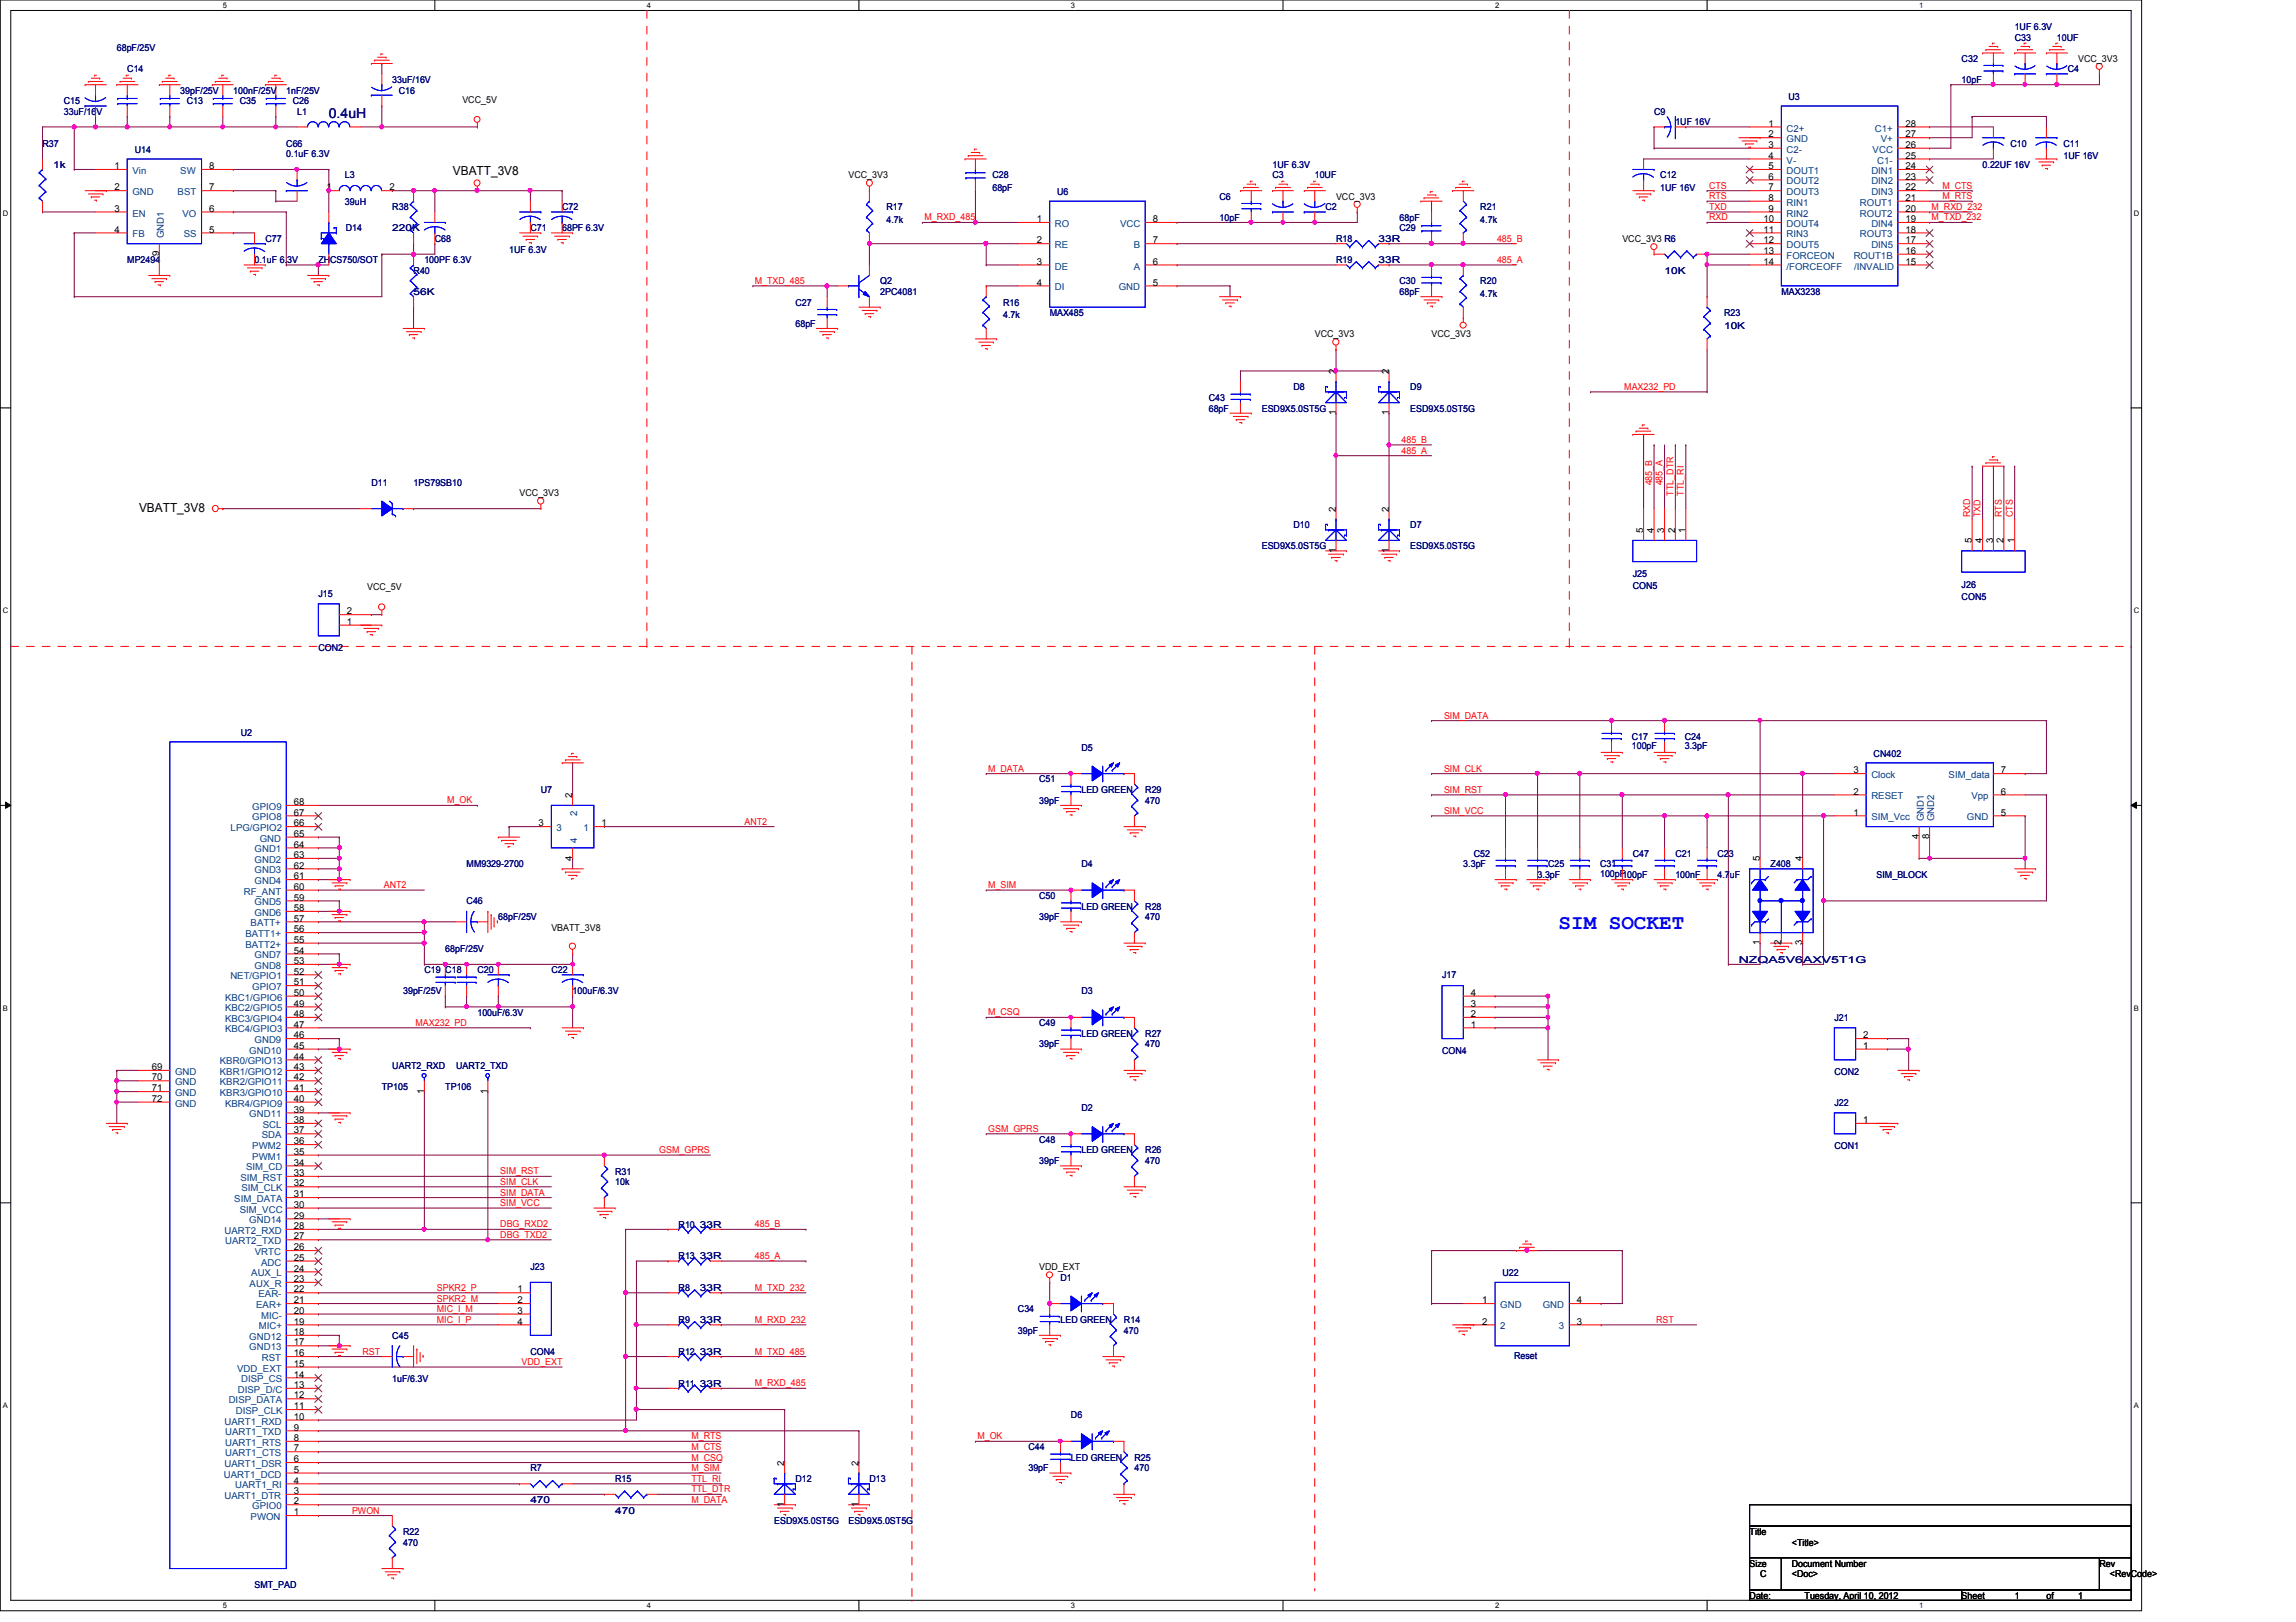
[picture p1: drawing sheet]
<svg xmlns="http://www.w3.org/2000/svg" width="297mm" height="210mm" viewBox="0 0 297 210" stroke-linecap="round" stroke-linejoin="round" font-family="sans-serif">
<defs><g id="words">
<text font-size="2.7" fill="#00f" x="201.6" y="120.2">SIM SOCKET</text>
<text font-size="1.8" fill="#000080" x="42.5" y="15.3">0.4uH</text>
<g font-size="1.6">
<text x="58.6" y="22.7">VBATT_3V8</text>
<text x="18" y="66.3">VBATT_3V8</text>
</g>
<g font-size="1.2" fill="#000080">
<text x="260.6" y="5.2">C33</text>
<text x="260.6" y="3.9">1UF 6.3V</text>
<text x="266.1" y="5.2">10UF</text>
<text x="15.1" y="6.6">68pF/25V</text>
<text x="16.5" y="9.4">C14</text>
<text x="50.8" y="10.7">33uF/16V</text>
<text x="253.8" y="8">C32</text>
<text x="253.8" y="10.7">10pF</text>
<text x="267.5" y="9.4">C4</text>
<text x="8.3" y="13.5">C15</text>
<text x="8.3" y="14.9">33uF/16V</text>
<text x="23.3" y="12.1">39pF/25V</text>
<text x="24.2" y="13.5">C13</text>
<text x="30.2" y="12.1">100nF/25V</text>
<text x="31" y="13.5">C35</text>
<text x="37" y="12.1">1nF/25V</text>
<text x="37.9" y="13.5">C26</text>
<text x="38.4" y="14.9">L1</text>
<text x="51.6" y="12.1">C16</text>
<text x="214" y="14.9">C9</text>
<text x="216.7" y="16.2">1UF 16V</text>
<text x="231.4" y="12.9">U3</text>
<text x="5.5" y="19">R37</text>
<text x="6.9" y="21.7">1k</text>
<text x="17.4" y="19.8">U14</text>
<text x="37" y="19">C66</text>
<text x="37" y="20.3">0.1uF 6.3V</text>
<text x="44.6" y="23.1">L3</text>
<text x="128.4" y="23.1">C28</text>
<text x="164.6" y="23.1">C3</text>
<text x="164.6" y="21.7">1UF 6.3V</text>
<text x="170.1" y="23.1">10UF</text>
<text x="214.8" y="23.1">C12</text>
<text x="256.5" y="21.7">0.22UF 16V</text>
<text x="260.1" y="19">C10</text>
<text x="267" y="19">C11</text>
<text x="267" y="20.6">1UF 16V</text>
<text x="44.6" y="26.5">39uH</text>
<text x="44.7" y="29.9">D14</text>
<text x="50.8" y="27.2">R38</text>
<text x="50.8" y="29.9">220K</text>
<text x="68.6" y="29.9">C71</text>
<text x="72.7" y="27.2">C72</text>
<text x="72.7" y="29.9">68PF 6.3V</text>
<text x="114.7" y="27.2">R17</text>
<text x="114.7" y="28.8">4.7k</text>
<text x="128.4" y="24.7">68pF</text>
<text x="136.8" y="25.3">U6</text>
<text x="157.8" y="25.8">C6</text>
<text x="157.8" y="28.6">10pF</text>
<text x="171.5" y="27.2">C2</text>
<text x="181.1" y="29.9">C29</text>
<text x="181.1" y="28.6">68pF</text>
<text x="191.5" y="27.2">R21</text>
<text x="191.5" y="28.8">4.7k</text>
<text x="214.8" y="24.7">1UF 16V</text>
<text x="16.5" y="34">MP2494</text>
<text x="32.9" y="34">0.1uF 6.3V</text>
<text x="34.3" y="31.3">C77</text>
<text x="41.2" y="34">ZHCS750/SOT</text>
<text x="53.5" y="35.4">R40</text>
<text x="54.9" y="34">100PF 6.3V</text>
<text x="56.3" y="31.3">C68</text>
<text x="65.9" y="32.7">1UF 6.3V</text>
<text x="172.8" y="31.3">R18</text>
<text x="172.8" y="34">R19</text>
<text x="178.3" y="31.3">33R</text>
<text x="178.3" y="34">33R</text>
<text x="215.3" y="35.4">10K</text>
<text x="53.5" y="38.1">56K</text>
<text x="102.9" y="39.5">C27</text>
<text x="113.9" y="36.8">Q2</text>
<text x="113.9" y="38.1">2PC4081</text>
<text x="129.8" y="39.5">R16</text>
<text x="129.8" y="41.2">4.7k</text>
<text x="135.8" y="40.9">MAX485</text>
<text x="181.1" y="36.8">C30</text>
<text x="181.1" y="38.1">68pF</text>
<text x="191.5" y="36.8">R20</text>
<text x="191.5" y="38.4">4.7k</text>
<text x="223.1" y="40.9">R23</text>
<text x="230.5" y="38.1">MAX3238</text>
<text x="102.9" y="42.3">68pF</text>
<text x="223.1" y="42.5">10K</text>
<text x="156.4" y="51.9">C43</text>
<text x="156.4" y="53.3">68pF</text>
<text x="163.2" y="53.3">ESD9X5.0ST5G</text>
<text x="167.3" y="50.5">D8</text>
<text x="182.5" y="50.5">D9</text>
<text x="182.5" y="53.3">ESD9X5.0ST5G</text>
<text x="48" y="62.9">D11</text>
<text x="53.5" y="62.9">1PS79SB10</text>
<text x="163.2" y="71.1">ESD9X5.0ST5G</text>
<text x="167.3" y="68.3">D10</text>
<text x="182.5" y="68.3">D7</text>
<text x="182.5" y="71.1">ESD9X5.0ST5G</text>
<text x="41.2" y="77.3">J15</text>
<text x="211.2" y="74.6">J25</text>
<text x="211.2" y="76.3">CON5</text>
<text x="253.8" y="76">J26</text>
<text x="253.8" y="77.7">CON5</text>
<text x="41.2" y="84.2">CON2</text>
<text x="31.2" y="95.2">U2</text>
<text x="211.1" y="95.8">C17</text>
<text x="218" y="95.8">C24</text>
<text x="134.4" y="101.3">C51</text>
<text x="139.9" y="97.2">D5</text>
<text x="211.1" y="97">100pF</text>
<text x="218" y="97">3.3pF</text>
<text x="242.4" y="98">CN402</text>
<text x="70" y="102.6">U7</text>
<text x="134.4" y="104">39pF</text>
<text x="139.9" y="102.6">LED GREEN</text>
<text x="148.2" y="102.6">R29</text>
<text x="148.2" y="104">470</text>
<text x="60.4" y="112.2">MM9329-2700</text>
<text x="139.9" y="112.2">D4</text>
<text x="189.3" y="112.2">3.3pF</text>
<text x="190.7" y="110.9">C52</text>
<text x="198.9" y="113.6">3.3pF</text>
<text x="200.3" y="112.2">C25</text>
<text x="207" y="112.2">C31</text>
<text x="207" y="113.5">100pF100pF</text>
<text x="211.2" y="110.9">C47</text>
<text x="216.7" y="110.9">C21</text>
<text x="216.7" y="113.6">100nF</text>
<text x="222.2" y="110.9">C23</text>
<text x="222.2" y="113.6">4.7uF</text>
<text x="229.1" y="112.2">Z408</text>
<text x="242.8" y="113.6">SIM_BLOCK</text>
<text x="60.4" y="117">C46</text>
<text x="64.5" y="119.1">68pF/25V</text>
<text x="134.4" y="116.3">C50</text>
<text x="134.4" y="119.1">39pF</text>
<text x="139.9" y="117.7">LED GREEN</text>
<text x="148.2" y="117.7">R28</text>
<text x="148.2" y="119.1">470</text>
<text x="54.9" y="125.9">C19 C18</text>
<text x="57.6" y="123.2">68pF/25V</text>
<text x="61.8" y="125.9">C20</text>
<text x="71.3" y="125.9">C22</text>
<text x="225" y="124.6">NZQA5V6AXV5T1G</text>
<text x="52.2" y="128.7">39pF/25V</text>
<text x="61.8" y="131.4">100uF/6.3V</text>
<text x="74.1" y="128.7">100uF/6.3V</text>
<text x="139.9" y="128.7">D3</text>
<text x="186.6" y="126.6">J17</text>
<text x="134.4" y="132.8">C49</text>
<text x="134.4" y="135.6">39pF</text>
<text x="139.9" y="134.2">LED GREEN</text>
<text x="148.2" y="134.2">R27</text>
<text x="148.2" y="135.6">470</text>
<text x="186.6" y="136.4">CON4</text>
<text x="237.3" y="132.1">J21</text>
<text x="49.4" y="141">TP105</text>
<text x="50.8" y="138.3">UART2_RXD</text>
<text x="57.6" y="141">TP106</text>
<text x="59" y="138.3">UART2_TXD</text>
<text x="139.9" y="143.8">D2</text>
<text x="237.3" y="139.1">CON2</text>
<text x="237.3" y="143.1">J22</text>
<text x="134.4" y="147.9">C48</text>
<text x="139.9" y="149.3">LED GREEN</text>
<text x="148.2" y="149.3">R26</text>
<text x="237.3" y="148.7">CON1</text>
<text x="79.6" y="152">R31</text>
<text x="79.6" y="153.4">10k</text>
<text x="134.4" y="150.6">39pF</text>
<text x="148.2" y="150.6">470</text>
<text x="87.8" y="158.9">R10</text>
<text x="90.5" y="158.9">33R</text>
<text x="68.6" y="164.3">J23</text>
<text x="87.8" y="163">R13</text>
<text x="87.8" y="167.1">R8</text>
<text x="90.5" y="163">33R</text>
<text x="90.5" y="167.1">33R</text>
<text x="137.2" y="165.7">D1</text>
<text x="194.4" y="165.2">U22</text>
<text x="50.8" y="173.3">C45</text>
<text x="87.8" y="171.2">R9</text>
<text x="90.5" y="171.2">33R</text>
<text x="131.7" y="169.8">C34</text>
<text x="131.7" y="172.6">39pF</text>
<text x="137.2" y="171.2">LED GREEN</text>
<text x="145.4" y="171.2">R14</text>
<text x="145.4" y="172.6">470</text>
<text x="50.8" y="178.9">1uF/6.3V</text>
<text x="68.6" y="175.3">CON4</text>
<text x="87.8" y="179.5">R11</text>
<text x="87.8" y="175.3">R12</text>
<text x="90.5" y="179.5">33R</text>
<text x="90.5" y="175.3">33R</text>
<text x="195.9" y="175.9">Reset</text>
<text x="138.6" y="183.6">D6</text>
<text x="68.6" y="190.4">R7</text>
<text x="79.6" y="191.8">R15</text>
<text x="102.9" y="191.8">D12</text>
<text x="112.5" y="191.8">D13</text>
<text x="133.1" y="187.7">C44</text>
<text x="133.1" y="190.4">39pF</text>
<text x="138.6" y="189">LED GREEN</text>
<text x="146.8" y="189">R25</text>
<text x="146.8" y="190.4">470</text>
<text x="68.6" y="194.5">470</text>
<text x="79.6" y="195.9">470</text>
<text x="100.2" y="197.3">ESD9X5.0ST5G</text>
<text x="109.8" y="197.3">ESD9X5.0ST5G</text>
<text x="52.2" y="198.6">R22</text>
<text x="52.2" y="200">470</text>
<text x="32.9" y="205.5">SMT_PAD</text>
</g>
<g font-size="1.2">
<text x="268.9" y="8">VCC_3V3</text>
<text x="59.8" y="13.3">VCC_5V</text>
<text x="228.8" y="16.4">1</text>
<text x="228.8" y="17.8">2</text>
<text x="246.5" y="16.4">28</text>
<text x="246.5" y="17.8">27</text>
<text x="14.8" y="21.9">1</text>
<text x="27" y="21.9">8</text>
<text x="109.8" y="23.1">VCC_3V3</text>
<text x="228.8" y="19.1">3</text>
<text x="228.8" y="20.5">4</text>
<text x="228.8" y="21.9">5</text>
<text x="228.8" y="23.2">6</text>
<text x="246.5" y="19.1">26</text>
<text x="246.5" y="20.5">25</text>
<text x="246.5" y="21.9">24</text>
<text x="246.5" y="23.2">23</text>
<text x="14.8" y="24.6">2</text>
<text x="14.8" y="27.4">3</text>
<text x="27" y="24.6">7</text>
<text x="27" y="27.4">6</text>
<text x="42.2" y="24.6">1</text>
<text x="50.4" y="24.6">2</text>
<text x="134.2" y="28.7">1</text>
<text x="149.1" y="28.7">8</text>
<text x="172.8" y="25.8">VCC_3V3</text>
<text x="228.1" y="28.7">10</text>
<text x="228.8" y="24.6">7</text>
<text x="228.8" y="26">8</text>
<text x="228.8" y="27.4">9</text>
<text x="246.5" y="24.6">22</text>
<text x="246.5" y="26">21</text>
<text x="246.5" y="27.4">20</text>
<text x="246.5" y="28.7">19</text>
<text x="14.8" y="30.1">4</text>
<text x="20.6" y="33.2" transform="rotate(-90 20.6 33.2)">9</text>
<text x="27" y="30.1">5</text>
<text x="134.2" y="31.5">2</text>
<text x="134.2" y="34.2">3</text>
<text x="149.1" y="34.2">6</text>
<text x="149.1" y="31.5">7</text>
<text x="209.9" y="31.3">VCC_3V3 R6</text>
<text x="228.1" y="30.1">11</text>
<text x="228.1" y="31.5">12</text>
<text x="228.1" y="32.9">13</text>
<text x="228.1" y="34.2">14</text>
<text x="246.5" y="30.1">18</text>
<text x="246.5" y="31.5">17</text>
<text x="246.5" y="32.9">16</text>
<text x="246.5" y="34.2">15</text>
<text x="134.2" y="37">4</text>
<text x="149.1" y="37">5</text>
<text x="170.1" y="43.6">VCC_3V3</text>
<text x="185.2" y="43.6">VCC_3V3</text>
<text x="172.8" y="53.8" transform="rotate(-90 172.8 53.8)">1</text>
<text x="172.8" y="48.4" transform="rotate(-90 172.8 48.4)">2</text>
<text x="179.7" y="53.8" transform="rotate(-90 179.7 53.8)">1</text>
<text x="179.7" y="48.4" transform="rotate(-90 179.7 48.4)">2</text>
<text x="67.2" y="64.2">VCC_3V3</text>
<text x="172.8" y="71.6" transform="rotate(-90 172.8 71.6)">1</text>
<text x="172.8" y="66.2" transform="rotate(-90 172.8 66.2)">2</text>
<text x="179.7" y="71.6" transform="rotate(-90 179.7 71.6)">1</text>
<text x="179.7" y="66.2" transform="rotate(-90 179.7 66.2)">2</text>
<text x="212.6" y="69" transform="rotate(-90 212.6 69)">5</text>
<text x="213.9" y="69" transform="rotate(-90 213.9 69)">4</text>
<text x="215.3" y="69" transform="rotate(-90 215.3 69)">3</text>
<text x="216.7" y="69" transform="rotate(-90 216.7 69)">2</text>
<text x="218.1" y="69" transform="rotate(-90 218.1 69)">1</text>
<text x="255.1" y="70.3" transform="rotate(-90 255.1 70.3)">5</text>
<text x="256.5" y="70.3" transform="rotate(-90 256.5 70.3)">4</text>
<text x="257.8" y="70.3" transform="rotate(-90 257.8 70.3)">3</text>
<text x="259.2" y="70.3" transform="rotate(-90 259.2 70.3)">2</text>
<text x="260.6" y="70.3" transform="rotate(-90 260.6 70.3)">1</text>
<text x="47.5" y="76.4">VCC_5V</text>
<text x="44.9" y="80.9">1</text>
<text x="44.9" y="79.5">2</text>
<text x="239.8" y="100.1">3</text>
<text x="258.9" y="100.1">7</text>
<text x="38" y="106.9">66</text>
<text x="38" y="105.5">67</text>
<text x="38" y="104.2">68</text>
<text x="69.7" y="106.9">3</text>
<text x="74" y="103.3" transform="rotate(-90 74 103.3)">2</text>
<text x="77.8" y="106.9">1</text>
<text x="239.8" y="102.8">2</text>
<text x="239.8" y="105.5">1</text>
<text x="258.9" y="102.8">6</text>
<text x="258.9" y="105.5">5</text>
<text x="38" y="113.8">61</text>
<text x="38" y="112.4">62</text>
<text x="38" y="111">63</text>
<text x="38" y="109.7">64</text>
<text x="38" y="108.3">65</text>
<text x="74" y="111.4" transform="rotate(-90 74 111.4)">4</text>
<text x="227.7" y="111.5" transform="rotate(-90 227.7 111.5)">5</text>
<text x="233.2" y="111.5" transform="rotate(-90 233.2 111.5)">4</text>
<text x="248.2" y="108.6" transform="rotate(-90 248.2 108.6)">4</text>
<text x="249.6" y="108.6" transform="rotate(-90 249.6 108.6)">8</text>
<text x="38" y="119.3">57</text>
<text x="38" y="117.9">58</text>
<text x="38" y="116.5">59</text>
<text x="38" y="115.1">60</text>
<text x="38" y="124.8">53</text>
<text x="38" y="123.4">54</text>
<text x="38" y="122">55</text>
<text x="38" y="120.6">56</text>
<text x="71.3" y="120.4">VBATT_3V8</text>
<text x="227.7" y="122.3" transform="rotate(-90 227.7 122.3)">1</text>
<text x="230.4" y="122.3" transform="rotate(-90 230.4 122.3)">2</text>
<text x="233.2" y="122.3" transform="rotate(-90 233.2 122.3)">3</text>
<text x="38" y="131.6">48</text>
<text x="38" y="130.3">49</text>
<text x="38" y="128.9">50</text>
<text x="38" y="127.5">51</text>
<text x="38" y="126.1">52</text>
<text x="190.3" y="131.6">2</text>
<text x="190.3" y="130.3">3</text>
<text x="190.3" y="128.9">4</text>
<text x="38" y="137.1">44</text>
<text x="38" y="135.7">45</text>
<text x="38" y="134.4">46</text>
<text x="38" y="133">47</text>
<text x="190.3" y="133">1</text>
<text x="241" y="135.7">1</text>
<text x="241" y="134.4">2</text>
<text x="19.6" y="138.5">69</text>
<text x="19.6" y="139.8">70</text>
<text x="19.6" y="141.2">71</text>
<text x="19.6" y="142.6">72</text>
<text x="38" y="144">39</text>
<text x="38" y="142.6">40</text>
<text x="38" y="141.2">41</text>
<text x="38" y="139.8">42</text>
<text x="38" y="138.5">43</text>
<text x="54.9" y="141.5" transform="rotate(-90 54.9 141.5)">1</text>
<text x="63.1" y="141.5" transform="rotate(-90 63.1 141.5)">1</text>
<text x="38" y="149.4">35</text>
<text x="38" y="148.1">36</text>
<text x="38" y="146.7">37</text>
<text x="38" y="145.3">38</text>
<text x="241" y="145.3">1</text>
<text x="38" y="154.9">31</text>
<text x="38" y="153.5">32</text>
<text x="38" y="152.2">33</text>
<text x="38" y="150.8">34</text>
<text x="38" y="161.8">26</text>
<text x="38" y="160.4">27</text>
<text x="38" y="159">28</text>
<text x="38" y="157.7">29</text>
<text x="38" y="156.3">30</text>
<text x="38" y="167.3">22</text>
<text x="38" y="165.9">23</text>
<text x="38" y="164.5">24</text>
<text x="38" y="163.2">25</text>
<text x="67" y="167.3">1</text>
<text x="134.4" y="164.3">VDD_EXT</text>
<text x="38" y="172.8">18</text>
<text x="38" y="171.4">19</text>
<text x="38" y="170">20</text>
<text x="38" y="168.7">21</text>
<text x="67" y="168.7">2</text>
<text x="67" y="170">3</text>
<text x="67" y="171.4">4</text>
<text x="191.8" y="168.7">1</text>
<text x="191.8" y="171.4">2</text>
<text x="204" y="171.4">3</text>
<text x="204" y="168.7">4</text>
<text x="38" y="179.6">13</text>
<text x="38" y="178.3">14</text>
<text x="38" y="176.9">15</text>
<text x="38" y="175.5">16</text>
<text x="38" y="174.1">17</text>
<text x="38" y="185.1">9</text>
<text x="38" y="183.7">10</text>
<text x="38" y="182.4">11</text>
<text x="38" y="181">12</text>
<text x="38" y="192">4</text>
<text x="38" y="190.6">5</text>
<text x="38" y="189.2">6</text>
<text x="38" y="187.8">7</text>
<text x="38" y="186.5">8</text>
<text x="101.5" y="189.7" transform="rotate(-90 101.5 189.7)">2</text>
<text x="111.1" y="189.7" transform="rotate(-90 111.1 189.7)">2</text>
<text x="38" y="196.1">1</text>
<text x="38" y="194.7">2</text>
<text x="38" y="193.3">3</text>
<text x="101.5" y="195" transform="rotate(-90 101.5 195)">1</text>
<text x="111.1" y="195" transform="rotate(-90 111.1 195)">1</text>
<text x="226.4" y="198.6">Title</text>
<text x="226.4" y="202.7">Size</text>
<text x="231.8" y="202.7">Document Number</text>
<text x="231.8" y="200">&lt;Title&gt;</text>
<text x="271.6" y="202.7">Rev</text>
<text x="226.4" y="206.9">Date:</text>
<text x="227.7" y="204.1">C</text>
<text x="231.8" y="204.1">&lt;Doc&gt;</text>
<text x="233.5" y="206.9">Tuesday, April 10, 2012</text>
<text x="253.8" y="206.9">Sheet</text>
<text x="260.6" y="206.9">1</text>
<text x="264.7" y="206.9">of</text>
<text x="268.9" y="206.9">1</text>
<text x="273" y="204.1">&lt;RevCode&gt;</text>
</g>
<g font-size="1.2" fill="#004080">
<text x="231.1" y="17">C2+</text>
<text x="242.6" y="17">C1+</text>
<text x="17.1" y="22.5">Vin</text>
<text x="23.3" y="22.5">SW</text>
<text x="231.1" y="18.4">GND</text>
<text x="231.1" y="19.8">C2-</text>
<text x="231.1" y="21.2">V-</text>
<text x="231.1" y="22.5">DOUT1</text>
<text x="231.1" y="23.9">DOUT2</text>
<text x="242.1" y="22.5">DIN1</text>
<text x="242.1" y="23.9">DIN2</text>
<text x="242.3" y="19.8">VCC</text>
<text x="242.9" y="21.2">C1-</text>
<text x="243.3" y="18.4">V+</text>
<text x="17.1" y="25.3">GND</text>
<text x="17.1" y="28">EN</text>
<text x="23" y="25.3">BST</text>
<text x="23.6" y="28">VO</text>
<text x="136.5" y="29.4">RO</text>
<text x="144.9" y="29.4">VCC</text>
<text x="231.1" y="25.3">DOUT3</text>
<text x="231.1" y="26.6">RIN1</text>
<text x="231.1" y="28">RIN2</text>
<text x="231.1" y="29.4">DOUT4</text>
<text x="240.6" y="26.6">ROUT1</text>
<text x="240.6" y="28">ROUT2</text>
<text x="242.1" y="25.3">DIN3</text>
<text x="242.1" y="29.4">DIN4</text>
<text x="17.1" y="30.7">FB</text>
<text x="21.2" y="30.9" transform="rotate(-90 21.2 30.9)">GND1</text>
<text x="23.8" y="30.7">SS</text>
<text x="136.5" y="32.1">RE</text>
<text x="136.5" y="34.9">DE</text>
<text x="146.7" y="34.9">A</text>
<text x="146.7" y="32.1">B</text>
<text x="231.1" y="30.7">RIN3</text>
<text x="231.1" y="32.1">DOUT5</text>
<text x="231.1" y="33.5">FORCEON</text>
<text x="231.1" y="34.9">/FORCEOFF</text>
<text x="239.8" y="33.5">ROUT1B</text>
<text x="239.9" y="34.9">/INVALID</text>
<text x="240.6" y="30.7">ROUT3</text>
<text x="242.1" y="32.1">DIN5</text>
<text x="136.5" y="37.6">DI</text>
<text x="144.7" y="37.6">GND</text>
<text x="242.1" y="100.7">Clock</text>
<text x="252.1" y="100.7">SIM_data</text>
<text x="29.8" y="107.6">LPG/GPIO2</text>
<text x="32.6" y="106.2">GPIO8</text>
<text x="32.6" y="104.8">GPIO9</text>
<text x="72" y="107.6">3</text>
<text x="74.7" y="105.6" transform="rotate(-90 74.7 105.6)">2</text>
<text x="75.5" y="107.6">1</text>
<text x="242.1" y="103.5">RESET</text>
<text x="242.1" y="106.2">SIM_Vcc</text>
<text x="248.9" y="106.3" transform="rotate(-90 248.9 106.3)">GND1</text>
<text x="250.2" y="106.3" transform="rotate(-90 250.2 106.3)">GND2</text>
<text x="254.5" y="106.2">GND</text>
<text x="255.1" y="103.5">Vpp</text>
<text x="32.9" y="113">GND3</text>
<text x="32.9" y="111.7">GND2</text>
<text x="32.9" y="110.3">GND1</text>
<text x="33.6" y="108.9">GND</text>
<text x="74.7" y="109.1" transform="rotate(-90 74.7 109.1)">4</text>
<text x="31.5" y="115.8">RF_ANT</text>
<text x="32.4" y="119.9">BATT+</text>
<text x="32.9" y="118.5">GND6</text>
<text x="32.9" y="117.2">GND5</text>
<text x="32.9" y="114.4">GND4</text>
<text x="31.7" y="122.6">BATT2+</text>
<text x="31.7" y="121.3">BATT1+</text>
<text x="32.9" y="125.4">GND8</text>
<text x="32.9" y="124">GND7</text>
<text x="29.1" y="130.9">KBC2/GPIO5</text>
<text x="29.1" y="129.5">KBC1/GPIO6</text>
<text x="29.8" y="126.7">NET/GPIO1</text>
<text x="32.6" y="128.1">GPIO7</text>
<text x="28.4" y="137.8">KBR0/GPIO13</text>
<text x="29.1" y="133.6">KBC4/GPIO3</text>
<text x="29.1" y="132.2">KBC3/GPIO4</text>
<text x="32.3" y="136.4">GND10</text>
<text x="32.9" y="135">GND9</text>
<text x="22.6" y="139.1">GND</text>
<text x="22.6" y="140.5">GND</text>
<text x="22.6" y="141.9">GND</text>
<text x="22.6" y="143.2">GND</text>
<text x="28.4" y="141.9">KBR3/GPIO10</text>
<text x="28.4" y="140.5">KBR2/GPIO11</text>
<text x="28.4" y="139.1">KBR1/GPIO12</text>
<text x="29.1" y="143.2">KBR4/GPIO9</text>
<text x="32.3" y="144.6">GND11</text>
<text x="32.6" y="148.7">PWM2</text>
<text x="33.9" y="147.3">SDA</text>
<text x="34" y="146">SCL</text>
<text x="30.3" y="155.6">SIM_DATA</text>
<text x="31.1" y="152.8">SIM_RST</text>
<text x="31.2" y="154.2">SIM_CLK</text>
<text x="31.8" y="151.5">SIM_CD</text>
<text x="32.6" y="150.1">PWM1</text>
<text x="29" y="159.7">UART2_RXD</text>
<text x="29.1" y="161">UART2_TXD</text>
<text x="31" y="156.9">SIM_VCC</text>
<text x="32.3" y="158.3">GND14</text>
<text x="32.3" y="166.5">AUX_R</text>
<text x="32.5" y="165.2">AUX_L</text>
<text x="33" y="162.4">VRTC</text>
<text x="33.4" y="167.9">EAR-</text>
<text x="33.8" y="163.8">ADC</text>
<text x="32.3" y="173.4">GND12</text>
<text x="33.1" y="169.3">EAR+</text>
<text x="33.5" y="172">MIC+</text>
<text x="33.8" y="170.6">MIC-</text>
<text x="194.1" y="169.3">GND</text>
<text x="194.1" y="172">2</text>
<text x="199.6" y="169.3">GND</text>
<text x="201.7" y="172">3</text>
<text x="30.7" y="177.5">VDD_EXT</text>
<text x="31.2" y="178.9">DISP_CS</text>
<text x="32.3" y="174.8">GND13</text>
<text x="33.9" y="176.1">RST</text>
<text x="29" y="184.4">UART1_RXD</text>
<text x="29.1" y="185.8">UART1_TXD</text>
<text x="29.6" y="181.6">DISP_DATA</text>
<text x="30.5" y="183">DISP_CLK</text>
<text x="30.8" y="180.3">DISP_D/C</text>
<text x="29" y="191.2">UART1_DCD</text>
<text x="29" y="189.9">UART1_DSR</text>
<text x="29.1" y="188.5">UART1_CTS</text>
<text x="29.1" y="187.1">UART1_RTS</text>
<text x="29" y="194">UART1_DTR</text>
<text x="30.4" y="192.6">UART1_RI</text>
<text x="32.4" y="196.7">PWON</text>
<text x="32.6" y="195.3">GPIO0</text>
</g>
<g font-size="1.2" fill="#f00">
<text x="119.6" y="28.5">M_RXD_485</text>
<text x="221.1" y="27.2">TXD</text>
<text x="221.1" y="28.5">RXD</text>
<text x="221.1" y="24.4">CTS</text>
<text x="221.1" y="25.8">RTS</text>
<text x="249.9" y="27.2">M_RXD_232</text>
<text x="249.9" y="28.5">M_TXD_232</text>
<text x="251.3" y="24.4">M_CTS</text>
<text x="251.3" y="25.8">M_RTS</text>
<text x="193.7" y="34">485_A</text>
<text x="193.7" y="31.3">485_B</text>
<text x="97.7" y="36.7">M_TXD_485</text>
<text x="210.1" y="50.5">MAX232_PD</text>
<text x="181.3" y="58.7">485_A</text>
<text x="181.3" y="57.3">485_B</text>
<text x="213.7" y="62.8" transform="rotate(-90 213.7 62.8)">485_B</text>
<text x="215.1" y="62.8" transform="rotate(-90 215.1 62.8)">485_A</text>
<text x="216.5" y="64.2" transform="rotate(-90 216.5 64.2)">TTL_DTR</text>
<text x="217.8" y="64.2" transform="rotate(-90 217.8 64.2)">TTL_RI</text>
<text x="254.9" y="66.9" transform="rotate(-90 254.9 66.9)">RXD</text>
<text x="256.2" y="66.9" transform="rotate(-90 256.2 66.9)">TXD</text>
<text x="259" y="66.9" transform="rotate(-90 259 66.9)">RTS</text>
<text x="260.4" y="66.9" transform="rotate(-90 260.4 66.9)">CTS</text>
<text x="186.8" y="93">SIM_DATA</text>
<text x="127.8" y="99.9">M_DATA</text>
<text x="186.8" y="99.9">SIM_CLK</text>
<text x="57.9" y="104">M_OK</text>
<text x="96.3" y="106.7">ANT2</text>
<text x="186.8" y="102.6">SIM_RST</text>
<text x="186.8" y="105.3">SIM_VCC</text>
<text x="49.7" y="114.9">ANT2</text>
<text x="127.8" y="114.9">M_SIM</text>
<text x="127.8" y="131.4">M_CSQ</text>
<text x="53.8" y="132.8">MAX232_PD</text>
<text x="85.3" y="149.2">GSM_GPRS</text>
<text x="127.8" y="146.5">GSM_GPRS</text>
<text x="64.7" y="152">SIM_RST</text>
<text x="64.7" y="153.3">SIM_CLK</text>
<text x="64.7" y="154.7">SIM_DATA</text>
<text x="64.7" y="156.1">SIM_VCC</text>
<text x="64.7" y="158.8">DBG_RXD2</text>
<text x="64.7" y="160.2">DBG_TXD2</text>
<text x="97.7" y="158.8">485_B</text>
<text x="56.5" y="167">SPKR2_P</text>
<text x="97.7" y="167">M_TXD_232</text>
<text x="97.7" y="162.9">485_A</text>
<text x="56.5" y="169.8">MIC_I_M</text>
<text x="56.5" y="168.4">SPKR2_M</text>
<text x="56.5" y="171.2">MIC_I_P</text>
<text x="97.7" y="171.2">M_RXD_232</text>
<text x="214.2" y="171.2">RST</text>
<text x="46.9" y="175.3">RST</text>
<text x="67.5" y="176.7">VDD_EXT</text>
<text x="97.7" y="175.3">M_TXD_485</text>
<text x="97.7" y="179.4">M_RXD_485</text>
<text x="89.4" y="186.3">M_RTS</text>
<text x="89.4" y="187.6">M_CTS</text>
<text x="89.4" y="189">M_CSQ</text>
<text x="89.4" y="190.4">M_SIM</text>
<text x="89.4" y="191.8">TTL_RI</text>
<text x="126.4" y="186.3">M_OK</text>
<text x="45.5" y="195.9">PWON</text>
<text x="89.4" y="194.5">M_DATA</text>
<text x="89.4" y="193.1">TTL_DTR</text>
</g>
<g font-size="1">
<text x="28.8" y="1">5</text>
<text x="83.7" y="1">4</text>
<text x="138.6" y="1">3</text>
<text x="193.4" y="1">2</text>
<text x="248.3" y="1">1</text>
<text x=".4" y="27.9">D</text>
<text x="276.1" y="27.9">D</text>
<text x=".4" y="79.4">C</text>
<text x="276.1" y="79.4">C</text>
<text x=".4" y="130.8">B</text>
<text x="276.1" y="130.8">B</text>
<text x=".4" y="182.2">A</text>
<text x="276.1" y="182.2">A</text>
<text x="28.8" y="208.1">5</text>
<text x="83.7" y="208.1">4</text>
<text x="138.6" y="208.1">3</text>
<text x="193.4" y="208.1">2</text>
<text x="248.3" y="208.1">1</text>
</g>
</g></defs>
<path d="M0 0h277.1v208.4h-277.1zM1.4 1.4h274.3v205.7h-274.3z" fill="none" stroke="#000" stroke-width=".13"/>
<g fill="#fff">
<path d="M28.8 .1h.6v1.1h-.6z"/>
<path d="M28.8 207.2h.6v1.1h-.6z"/>
</g>
<path d="M56.3 0v1.4M56.3 207.1v1.3" fill="none" stroke="#000" stroke-width=".13"/>
<g fill="#fff">
<path d="M83.7 .1h.5v1.1h-.5z"/>
<path d="M83.7 207.2h.5v1.1h-.5z"/>
</g>
<path d="M111.1 0v1.4M111.1 207.1v1.3" fill="none" stroke="#000" stroke-width=".13"/>
<g fill="#fff">
<path d="M138.6 .1h.5v1.1h-.5z"/>
<path d="M138.6 207.2h.5v1.1h-.5z"/>
</g>
<path d="M166 0v1.4M166 207.1v1.3" fill="none" stroke="#000" stroke-width=".13"/>
<g fill="#fff">
<path d="M193.4 .1h.6v1.1h-.6z"/>
<path d="M193.4 207.2h.6v1.1h-.6z"/>
</g>
<path d="M220.8 0v1.4M220.8 207.1v1.3" fill="none" stroke="#000" stroke-width=".13"/>
<g fill="#fff">
<path d="M248.3 .1h.5v1.1h-.5z"/>
<path d="M248.3 207.2h.5v1.1h-.5z"/>
<path d="M.4 27.1h.7v1.1h-.7z"/>
<path d="M276.1 27.1h.7v1.1h-.7z"/>
<path d="M.4 78.5h.7v1.1h-.7z"/>
<path d="M276.1 78.5h.7v1.1h-.7z"/>
</g>
<path d="M0 52.8h1.4M275.7 52.8h1.4" fill="none" stroke="#000" stroke-width=".13"/>
<g fill="#fff">
<path d="M.4 129.9h.6v1.1h-.6z"/>
<path d="M276.1 129.9h.6v1.1h-.6z"/>
</g>
<path d="M0 104.2h1.4M.7 103.8l.7 .4-.7 .4zM275.7 104.2l.7-.4v.8zM275.7 104.2h1.4" fill="none" stroke="#000" stroke-width=".13"/>
<path d="M.7 103.8l.7 .4-.7 .4zM275.7 104.2l.7-.4v.8z" fill="#000"/>
<g fill="#fff">
<path d="M.4 181.4h.6v1.1h-.6z"/>
<path d="M276.1 181.4h.6v1.1h-.6z"/>
</g>
<path d="M0 155.7h1.4M275.7 155.7h1.4" fill="none" stroke="#000" stroke-width=".13"/>
<g fill="none" stroke="#800040" stroke-width=".13">
<path d="M220.8 27.4h.1M220.8 28.8h.1M220.8 32.9h.1M220.8 34.3h.1M220.8 27.4h5.6M220.8 28.8h5.6M220.8 32.9h5.6M220.8 34.3h5.6M220.8 32.9v1.4M249.6 27.4h.1M249.6 28.8h.1M249.6 27.4h5.5"/>
<path d="M249.6 28.8h5.5M53.5 65.8h.1M53.5 65.8h16.5"/>
</g>
<path d="M220.7 34.1l.1-.1 .2 .1v.3l-.2 .1-.1-.1z" fill-rule="evenodd" fill="#f0f"/>
<path d="M220.7 34.1l.1-.1 .2 .1v.3l-.2 .1-.1-.1z" fill="none" stroke="#f0f" stroke-width=".13"/>
<path d="M220.7 32.7l.1-.1 .2 .2v.3h-.2h-.1z" fill-rule="evenodd" fill="#f0f"/>
<path d="M220.7 32.7l.1-.1 .2 .2v.3h-.2h-.1z" fill="none" stroke="#f0f" stroke-width=".13"/>
<g fill="none" stroke="#800040" stroke-width=".13">
<path d="M46.6 16.4h2.8M49.4 16.4h.1M214 19.2h.1M214 19.2h12.4M218.1 16.4h.1M218.1 16.4h8.3M249.6 16.4h.1M249.6 17.8h.1M249.6 19.2h.1M249.6 16.4h8.3M249.6 19.2h2.8M255.1 15.1h.1"/>
<path d="M255.1 15.1v2.7h-5.5M255.1 15.1h9.6M264.7 15.1h.1M264.7 15.1v1.3M212.6 20.6h.1M212.6 20.6h13.8M249.6 20.6h.1M249.6 20.6h8.3M57.6 124.8h.1M57.6 124.8h2.8M74.1 123.4h.1M74.1 123.4v1.4"/>
</g>
<circle cx="60.4" cy="124.8" r=".25" fill="#f0f"/>
<circle cx="60.4" cy="124.8" r=".25" fill="none" stroke="#f0f" stroke-width=".13"/>
<circle cx="57.6" cy="124.8" r=".25" fill="#f0f"/>
<circle cx="57.6" cy="124.8" r=".25" fill="none" stroke="#f0f" stroke-width=".13"/>
<path d="M35.7 16.4h.1M35.7 16.4h2.7" fill="none" stroke="#800040" stroke-width=".13"/>
<path d="M35.5 16.2h.1l.3 .1-.1 .3-.2 .1-.1-.1z" fill-rule="evenodd" fill="#f0f"/>
<path d="M35.5 16.2h.1l.3 .1-.1 .3-.2 .1-.1-.1z" fill="none" stroke="#f0f" stroke-width=".13"/>
<path d="M57.6 128.9h.1M57.6 130.3h.1M57.6 128.9v1.4M57.6 130.3h6.9M60.4 124.8h.1M60.4 128.9h.1M60.4 130.3h.1M60.4 124.8h4.1M60.4 128.9v1.4" fill="none" stroke="#800040" stroke-width=".13"/>
<circle cx="60.4" cy="130.3" r=".26" fill="#f0f"/>
<circle cx="60.4" cy="130.3" r=".26" fill="none" stroke="#f0f" stroke-width=".13"/>
<path d="M64.5 128.9h.1M64.5 130.3h.1M64.5 128.9v1.4M64.5 130.3h9.6" fill="none" stroke="#800040" stroke-width=".13"/>
<circle cx="64.5" cy="130.3" r=".26" fill="#f0f"/>
<circle cx="64.5" cy="130.3" r=".26" fill="none" stroke="#f0f" stroke-width=".13"/>
<path d="M74.1 130.3h.1M74.1 130.3v2.7" fill="none" stroke="#800040" stroke-width=".13"/>
<circle cx="74.1" cy="130.3" r=".26" fill="#f0f"/>
<circle cx="74.1" cy="130.3" r=".26" fill="none" stroke="#f0f" stroke-width=".13"/>
<path d="M135.8 165.9h.1M135.8 165.9v2.8" fill="none" stroke="#800040" stroke-width=".13"/>
<circle cx="135.8" cy="168.7" r=".26" fill="#f0f"/>
<circle cx="135.8" cy="168.7" r=".26" fill="none" stroke="#f0f" stroke-width=".13"/>
<path d="M12.4 15.1h.1M12.4 15.1v1.3M49.4 8.2h.1M49.4 8.2v1.4M214 16.4h.1M214 16.4v2.8M28.8 65.8h.1M28.8 65.8h17.8M74.1 128.9h.1M74.1 128.9v1.4" fill="none" stroke="#800040" stroke-width=".13"/>
<circle cx="12.4" cy="16.4" r=".26" fill="#f0f"/>
<circle cx="12.4" cy="16.4" r=".26" fill="none" stroke="#f0f" stroke-width=".13"/>
<path d="M12.4 16.4h.1M16.5 15.1h.1M16.5 16.4h.1M16.5 15.1v1.3M22 15.1h.1M22 15.1v1.3h-9.6" fill="none" stroke="#800040" stroke-width=".13"/>
<circle cx="16.5" cy="16.4" r=".26" fill="#f0f"/>
<circle cx="16.5" cy="16.4" r=".26" fill="none" stroke="#f0f" stroke-width=".13"/>
<path d="M49.4 13.7h.1M49.4 13.7v2.7" fill="none" stroke="#800040" stroke-width=".13"/>
<path d="M49.2 16.2h.2l.2 .1-.1 .3-.1 .1-.2-.1z" fill-rule="evenodd" fill="#f0f"/>
<path d="M49.2 16.2h.2l.2 .1-.1 .3-.1 .1-.2-.1z" fill="none" stroke="#f0f" stroke-width=".13"/>
<path d="M170.1 28.8h.1M170.1 28.8h5.5" fill="none" stroke="#800040" stroke-width=".13"/>
<circle cx="170.1" cy="28.8" r=".25" fill="#f0f"/>
<circle cx="170.1" cy="28.8" r=".25" fill="none" stroke="#f0f" stroke-width=".13"/>
<path d="M161.9 28.8h.1M161.9 28.8h4.1" fill="none" stroke="#800040" stroke-width=".13"/>
<circle cx="161.8" cy="28.8" r=".25" fill="#f0f"/>
<circle cx="161.8" cy="28.8" r=".25" fill="none" stroke="#f0f" stroke-width=".13"/>
<path d="M166 28.8h.1M166 28.8h4.1" fill="none" stroke="#800040" stroke-width=".13"/>
<path d="M165.8 28.6h.3l.1 .1-.1 .2-.2 .1-.1-.1z" fill-rule="evenodd" fill="#f0f"/>
<path d="M165.8 28.6h.3l.1 .1-.1 .2-.2 .1-.1-.1z" fill="none" stroke="#f0f" stroke-width=".13"/>
<g fill="none" stroke="#800040" stroke-width=".13">
<path d="M112.5 31.5h.1M112.5 31.5h19.2M126.2 28.8h.1M126.2 28.8h5.5M127.6 37h.1M127.6 31.5h.1M127.6 34.3h.1M127.6 37h4.1M127.6 31.5v2.8M127.6 34.3h4.1M152.3 28.8h.1M152.3 37h.1"/>
<path d="M152.3 28.8h9.6M152.3 37h6.8M159.1 37h.1M159.1 37v1.4"/>
</g>
<circle cx="127.5" cy="31.5" r=".26" fill="#f0f"/>
<circle cx="127.5" cy="31.5" r=".26" fill="none" stroke="#f0f" stroke-width=".13"/>
<circle cx="112.5" cy="31.5" r=".26" fill="#f0f"/>
<circle cx="112.5" cy="31.5" r=".26" fill="none" stroke="#f0f" stroke-width=".13"/>
<path d="M107 37h.1M107 37h1.4M112.5 31.5h.1M112.5 31.5v2.8" fill="none" stroke="#800040" stroke-width=".13"/>
<circle cx="107" cy="37" r=".26" fill="#f0f"/>
<circle cx="107" cy="37" r=".26" fill="none" stroke="#f0f" stroke-width=".13"/>
<path d="M107 37h.1M107 37v1.4M126.2 24.7h.1M126.2 24.7v4.1" fill="none" stroke="#800040" stroke-width=".13"/>
<circle cx="126.2" cy="28.8" r=".25" fill="#f0f"/>
<circle cx="126.2" cy="28.8" r=".25" fill="none" stroke="#f0f" stroke-width=".13"/>
<g fill="none" stroke="#800040" stroke-width=".13">
<path d="M152.3 31.5h.1M152.3 34.3h.1M152.3 31.5h20.5M152.3 34.3h20.5M175.6 27.4h.1M175.6 27.4v1.4M179.7 31.5h.1M179.7 34.3h.1M179.7 31.5h9.6M179.7 34.3h5.5M185.2 31.5h.1M172.8 59h.1"/>
<path d="M172.8 59h12.4M179.7 57.6h.1M179.7 57.6h5.5"/>
</g>
<circle cx="189.3" cy="31.5" r=".26" fill="#f0f"/>
<circle cx="189.3" cy="31.5" r=".26" fill="none" stroke="#f0f" stroke-width=".13"/>
<circle cx="185.2" cy="31.5" r=".26" fill="#f0f"/>
<circle cx="185.2" cy="31.5" r=".26" fill="none" stroke="#f0f" stroke-width=".13"/>
<path d="M185.2 34.3h.1M185.2 34.3h4.1" fill="none" stroke="#800040" stroke-width=".13"/>
<circle cx="189.3" cy="34.2" r=".26" fill="#f0f"/>
<circle cx="189.3" cy="34.2" r=".26" fill="none" stroke="#f0f" stroke-width=".13"/>
<circle cx="185.2" cy="34.2" r=".26" fill="#f0f"/>
<circle cx="185.2" cy="34.2" r=".26" fill="none" stroke="#f0f" stroke-width=".13"/>
<path d="M185.2 26h.1M185.2 26v1.4M189.3 34.3h.1M189.3 31.5h.1M189.3 34.3h6.9M189.3 31.5h6.9M172.8 59h.1M172.8 59v6.8" fill="none" stroke="#800040" stroke-width=".13"/>
<path d="M172.6 58.7h.2l.2 .1v.3l-.2 .1-.2-.1z" fill-rule="evenodd" fill="#f0f"/>
<path d="M172.6 58.7h.2l.2 .1v.3l-.2 .1-.2-.1z" fill="none" stroke="#f0f" stroke-width=".13"/>
<path d="M179.7 57.6h.1M179.7 57.6v8.2" fill="none" stroke="#800040" stroke-width=".13"/>
<path d="M179.5 57.4l.2-.1 .2 .1-.1 .3-.1 .1-.2-.1z" fill-rule="evenodd" fill="#f0f"/>
<path d="M179.5 57.4l.2-.1 .2 .1-.1 .3-.1 .1-.2-.1z" fill="none" stroke="#f0f" stroke-width=".13"/>
<path d="M172.8 53.5h.1M172.8 48h.1M172.8 45.3h.1M172.8 45.3v2.7M172.8 53.5v5.5M172.8 48h6.9M179.7 53.5h.1M179.7 53.5v4.1" fill="none" stroke="#800040" stroke-width=".13"/>
<path d="M172.6 47.8l.2-.1 .2 .1v.3l-.2 .1-.2-.1z" fill-rule="evenodd" fill="#f0f"/>
<path d="M172.6 47.8l.2-.1 .2 .1v.3l-.2 .1-.2-.1z" fill="none" stroke="#f0f" stroke-width=".13"/>
<path d="M257.9 11h.1M257.9 11h4.1M271.6 9.6h.1M271.6 9.6v1.4M97.4 37h.1M97.4 37h9.6M119.3 28.8h.1M119.3 28.8h6.9" fill="none" stroke="#800040" stroke-width=".13"/>
<circle cx="257.8" cy="10.9" r=".26" fill="#f0f"/>
<circle cx="257.8" cy="10.9" r=".26" fill="none" stroke="#f0f" stroke-width=".13"/>
<path d="M262 11h.1M262 11h4.1" fill="none" stroke="#800040" stroke-width=".13"/>
<path d="M261.8 10.7h.2l.2 .1-.1 .3-.1 .1-.2-.1z" fill-rule="evenodd" fill="#f0f"/>
<path d="M261.8 10.7h.2l.2 .1-.1 .3-.1 .1-.2-.1z" fill="none" stroke="#f0f" stroke-width=".13"/>
<path d="M266.1 11h.1M266.1 11h5.5" fill="none" stroke="#800040" stroke-width=".13"/>
<circle cx="266.1" cy="10.9" r=".26" fill="#f0f"/>
<circle cx="266.1" cy="10.9" r=".26" fill="none" stroke="#f0f" stroke-width=".13"/>
<path d="M252.4 11h.1M252.4 11v8.2M252.4 11h5.5M257.9 11h.1M160.5 48h.1M160.5 49.4h.1M160.5 48h12.3M160.5 48v1.4M54.9 119.3h.1M54.9 119.3h4.1" fill="none" stroke="#800040" stroke-width=".13"/>
<circle cx="54.9" cy="119.3" r=".26" fill="#f0f"/>
<circle cx="54.9" cy="119.3" r=".26" fill="none" stroke="#f0f" stroke-width=".13"/>
<g fill="none" stroke="#800040" stroke-width=".13">
<path d="M41.2 108.3h.1M41.2 115.2h.1M41.2 109.7h.1M41.2 108.3h2.7M41.2 115.2h13.7M41.2 109.7h2.7M43.9 108.3h.1M43.9 109.7h.1M43.9 108.3v2.8M41.2 152.2h.1M41.2 157.7h.1M41.2 153.6h.1"/>
<path d="M41.2 155h.1M41.2 152.2h30.1M41.2 157.7h2.7M41.2 153.6h30.1M41.2 155h30.1M41.2 176.9h.1M41.2 176.9h31.5"/>
</g>
<circle cx="43.9" cy="109.7" r=".26" fill="#f0f"/>
<circle cx="43.9" cy="109.7" r=".26" fill="none" stroke="#f0f" stroke-width=".13"/>
<path d="M41.2 111.1h.1M41.2 111.1h2.7M43.9 111.1h.1M43.9 111.1v1.3M41.2 156.3h.1M41.2 156.3h30.1" fill="none" stroke="#800040" stroke-width=".13"/>
<circle cx="43.9" cy="111" r=".25" fill="#f0f"/>
<circle cx="43.9" cy="111" r=".25" fill="none" stroke="#f0f" stroke-width=".13"/>
<path d="M41.2 112.4h.1M41.2 112.4h2.7M43.9 112.4h.1M43.9 112.4v1.4M41.2 122h.1M54.9 120.7h.1M54.9 120.7v1.3h-13.7" fill="none" stroke="#800040" stroke-width=".13"/>
<circle cx="43.9" cy="112.4" r=".26" fill="#f0f"/>
<circle cx="43.9" cy="112.4" r=".26" fill="none" stroke="#f0f" stroke-width=".13"/>
<path d="M54.9 159.1h.1M54.9 159.1h16.4" fill="none" stroke="#800040" stroke-width=".13"/>
<circle cx="54.9" cy="159.1" r=".25" fill="#f0f"/>
<circle cx="54.9" cy="159.1" r=".25" fill="none" stroke="#f0f" stroke-width=".13"/>
<path d="M41.2 120.7h.1M41.2 120.7h13.7" fill="none" stroke="#800040" stroke-width=".13"/>
<circle cx="54.9" cy="120.7" r=".26" fill="#f0f"/>
<circle cx="54.9" cy="120.7" r=".26" fill="none" stroke="#f0f" stroke-width=".13"/>
<path d="M41.2 113.8h.1M41.2 113.8h2.7" fill="none" stroke="#800040" stroke-width=".13"/>
<circle cx="43.9" cy="113.8" r=".26" fill="#f0f"/>
<circle cx="43.9" cy="113.8" r=".26" fill="none" stroke="#f0f" stroke-width=".13"/>
<path d="M41.2 116.6h.1M41.2 116.6h2.7M43.9 116.6h.1M43.9 116.6v1.3" fill="none" stroke="#800040" stroke-width=".13"/>
<circle cx="43.9" cy="117.9" r=".25" fill="#f0f"/>
<circle cx="43.9" cy="117.9" r=".25" fill="none" stroke="#f0f" stroke-width=".13"/>
<path d="M63.1 160.4h.1M63.1 160.4h8.2" fill="none" stroke="#800040" stroke-width=".13"/>
<path d="M62.9 160.3l.2-.1 .2 .1-.1 .3-.1 .1-.2-.1z" fill-rule="evenodd" fill="#f0f"/>
<path d="M62.9 160.3l.2-.1 .2 .1-.1 .3-.1 .1-.2-.1z" fill="none" stroke="#f0f" stroke-width=".13"/>
<path d="M41.2 117.9h.1M41.2 117.9h2.7M41.2 123.4h.1M41.2 123.4h2.7M43.9 123.4h.1M43.9 123.4v1.4" fill="none" stroke="#800040" stroke-width=".13"/>
<circle cx="43.9" cy="124.8" r=".25" fill="#f0f"/>
<circle cx="43.9" cy="124.8" r=".25" fill="none" stroke="#f0f" stroke-width=".13"/>
<path d="M41.2 124.8h.1M41.2 134.4h.1M41.2 124.8h2.7M41.2 134.4h2.7M43.9 134.4h.1M43.9 134.4v1.4" fill="none" stroke="#800040" stroke-width=".13"/>
<circle cx="43.9" cy="135.8" r=".26" fill="#f0f"/>
<circle cx="43.9" cy="135.8" r=".26" fill="none" stroke="#f0f" stroke-width=".13"/>
<path d="M41.2 135.8h.1M41.2 135.8h2.7M41.2 144h.1M41.2 144h2.7M41.2 175.6h.1M41.2 172.8h.1M41.2 175.6h8.2M41.2 172.8h2.7M43.9 172.8h.1M43.9 172.8v1.4M41.2 196.1h.1M41.2 196.1h9.6" fill="none" stroke="#800040" stroke-width=".13"/>
<circle cx="43.9" cy="174.2" r=".26" fill="#f0f"/>
<circle cx="43.9" cy="174.2" r=".26" fill="none" stroke="#f0f" stroke-width=".13"/>
<g fill="none" stroke="#800040" stroke-width=".13">
<path d="M74.1 98.7h.1M74.1 98.7v4.2M65.9 107h.1M65.9 107h4.1M65.9 107v1.3M74.1 111.1h.1M74.1 111.1v1.3M78.2 107h.1M78.2 107h22M15.1 138.5h.1M15.1 139.9h.1M15.1 138.5h2.8"/>
<path d="M15.1 138.5v1.4M15.1 139.9h2.8M41.2 174.2h.1M41.2 174.2h2.7"/>
</g>
<path d="M14.9 139.7l.2-.1 .2 .1-.1 .3-.1 .1-.2-.1z" fill-rule="evenodd" fill="#f0f"/>
<path d="M14.9 139.7l.2-.1 .2 .1-.1 .3-.1 .1-.2-.1z" fill="none" stroke="#f0f" stroke-width=".13"/>
<path d="M15.1 139.9h.1M15.1 139.9v1.4M15.1 141.3h.1M15.1 141.3h2.8" fill="none" stroke="#800040" stroke-width=".13"/>
<path d="M14.9 141h.2l.2 .1-.1 .3-.1 .1-.2-.1z" fill-rule="evenodd" fill="#f0f"/>
<path d="M14.9 141h.2l.2 .1-.1 .3-.1 .1-.2-.1z" fill="none" stroke="#f0f" stroke-width=".13"/>
<path d="M15.1 141.3h.1M15.1 142.6h.1M15.1 141.3v1.3M15.1 142.6h2.8" fill="none" stroke="#800040" stroke-width=".13"/>
<path d="M14.9 142.4h.2l.2 .1-.1 .3-.1 .1-.2-.1z" fill-rule="evenodd" fill="#f0f"/>
<path d="M14.9 142.4h.2l.2 .1-.1 .3-.1 .1-.2-.1z" fill="none" stroke="#f0f" stroke-width=".13"/>
<path d="M41.2 119.3h.1M41.2 119.3h13.7M54.9 119.3h.1M54.9 119.3v1.4M15.1 142.6h.1M15.1 142.6v2.8M78.2 149.5h.1M78.2 149.5h13.7M41.2 186.5h.1M41.2 186.5h52.1" fill="none" stroke="#800040" stroke-width=".13"/>
<circle cx="78.2" cy="149.5" r=".26" fill="#f0f"/>
<circle cx="78.2" cy="149.5" r=".26" fill="none" stroke="#f0f" stroke-width=".13"/>
<path d="M41.2 187.9h.1M41.2 189.3h.1M41.2 190.6h.1M41.2 194.7h.1M41.2 187.9h52.1M41.2 189.3h52.1M41.2 190.6h52.1M41.2 194.7h52.1M126.2 186.5h.1M126.2 186.5h11" fill="none" stroke="#800040" stroke-width=".13"/>
<circle cx="137.2" cy="186.5" r=".25" fill="#f0f"/>
<circle cx="137.2" cy="186.5" r=".25" fill="none" stroke="#f0f" stroke-width=".13"/>
<path d="M127.6 146.7h.1M127.6 146.7h11" fill="none" stroke="#800040" stroke-width=".13"/>
<path d="M138.4 146.5h.1l.2 .1v.3l-.2 .1-.1-.1z" fill-rule="evenodd" fill="#f0f"/>
<path d="M138.4 146.5h.1l.2 .1v.3l-.2 .1-.1-.1z" fill="none" stroke="#f0f" stroke-width=".13"/>
<path d="M127.6 131.7h.1M127.6 131.7h11" fill="none" stroke="#800040" stroke-width=".13"/>
<path d="M138.4 131.5h.3l.1 .1-.1 .2-.2 .1-.1-.1z" fill-rule="evenodd" fill="#f0f"/>
<path d="M138.4 131.5h.3l.1 .1-.1 .2-.2 .1-.1-.1z" fill="none" stroke="#f0f" stroke-width=".13"/>
<path d="M127.6 115.2h.1M127.6 115.2h11" fill="none" stroke="#800040" stroke-width=".13"/>
<path d="M138.4 115l.1-.1 .2 .1v.4h-.2h-.1z" fill-rule="evenodd" fill="#f0f"/>
<path d="M138.4 115l.1-.1 .2 .1v.4h-.2h-.1z" fill="none" stroke="#f0f" stroke-width=".13"/>
<path d="M127.6 100.1h.1M127.6 100.1h11" fill="none" stroke="#800040" stroke-width=".13"/>
<path d="M138.4 99.9l.1-.1 .2 .1v.4h-.2h-.1z" fill-rule="evenodd" fill="#f0f"/>
<path d="M138.4 99.9l.1-.1 .2 .1v.4h-.2h-.1z" fill="none" stroke="#f0f" stroke-width=".13"/>
<path d="M80.9 175.6h.1M80.9 175.6v9.6M82.3 171.4h.1M82.3 171.4h4.1M41.2 183.8h.1M82.3 182.4h.1M82.3 182.4v1.4h-41.1" fill="none" stroke="#800040" stroke-width=".13"/>
<circle cx="80.9" cy="175.5" r=".26" fill="#f0f"/>
<circle cx="80.9" cy="175.5" r=".26" fill="none" stroke="#f0f" stroke-width=".13"/>
<path d="M80.9 167.3h.1M80.9 167.3h5.5M41.2 185.2h.1M41.2 185.2h39.7" fill="none" stroke="#800040" stroke-width=".13"/>
<circle cx="80.9" cy="185.1" r=".26" fill="#f0f"/>
<circle cx="80.9" cy="185.1" r=".26" fill="none" stroke="#f0f" stroke-width=".13"/>
<path d="M80.9 175.6h.1M80.9 167.3h.1M80.9 175.6h5.5M80.9 167.3v8.3M93.3 167.3h.1M93.3 171.4h.1M93.3 167.3h11M93.3 171.4h11" fill="none" stroke="#800040" stroke-width=".13"/>
<circle cx="80.9" cy="167.3" r=".26" fill="#f0f"/>
<circle cx="80.9" cy="167.3" r=".26" fill="none" stroke="#f0f" stroke-width=".13"/>
<g fill="none" stroke="#800040" stroke-width=".13">
<path d="M220.8 24.7h.1M220.8 26h.1M220.8 24.7h5.6M220.8 26h5.6M249.6 24.7h5.5M249.6 26h5.5M255.1 24.7h.1M255.1 26h.1M54.9 124.8h.1M54.9 122h.1M54.9 124.8h2.7M54.9 122v2.8"/>
<path d="M82.3 179.7h.1M82.3 171.4h.1M82.3 179.7h4.1M82.3 171.4v8.3M93.3 175.6h.1M93.3 179.7h.1M93.3 179.7h11M93.3 175.6h11"/>
</g>
<circle cx="54.9" cy="122" r=".26" fill="#f0f"/>
<circle cx="54.9" cy="122" r=".26" fill="none" stroke="#f0f" stroke-width=".13"/>
<path d="M41.2 149.5h.1M41.2 149.5h37M82.3 182.4h.1M82.3 182.4h19.2M101.5 182.4h.1M101.5 182.4v6.9" fill="none" stroke="#800040" stroke-width=".13"/>
<circle cx="82.3" cy="182.4" r=".26" fill="#f0f"/>
<circle cx="82.3" cy="182.4" r=".26" fill="none" stroke="#f0f" stroke-width=".13"/>
<path d="M82.3 179.7h.1M82.3 179.7v2.7" fill="none" stroke="#800040" stroke-width=".13"/>
<circle cx="82.3" cy="179.6" r=".25" fill="#f0f"/>
<circle cx="82.3" cy="179.6" r=".25" fill="none" stroke="#f0f" stroke-width=".13"/>
<g fill="none" stroke="#800040" stroke-width=".13">
<path d="M48 79.5h.1M48 79.5h1.4M64.5 124.8h9.6M74.1 124.8h.1M41.2 159.1h.1M54.9 141.3h.1M54.9 141.3v17.8h-13.7M63.1 141.3h.1M63.1 141.3v19.1h-21.9M41.2 160.4h.1M80.9 185.2h30.2M111.1 185.2h.1"/>
<path d="M111.1 189.3h.1M111.1 185.2v4.1"/>
</g>
<circle cx="64.5" cy="124.8" r=".25" fill="#f0f"/>
<circle cx="64.5" cy="124.8" r=".25" fill="none" stroke="#f0f" stroke-width=".13"/>
<circle cx="74.1" cy="124.8" r=".25" fill="#f0f"/>
<circle cx="74.1" cy="124.8" r=".25" fill="none" stroke="#f0f" stroke-width=".13"/>
<path d="M185.2 161.8h.1M185.2 161.8h24.7M197.5 161.8h.1M207.1 171.4h.1M207.1 168.7h.1M207.1 171.4h12.4M209.9 161.8h.1M209.9 161.8v6.9h-2.8" fill="none" stroke="#800040" stroke-width=".13"/>
<circle cx="197.5" cy="161.8" r=".26" fill="#f0f"/>
<circle cx="197.5" cy="161.8" r=".26" fill="none" stroke="#f0f" stroke-width=".13"/>
<g fill="none" stroke="#800040" stroke-width=".13">
<path d="M193.4 128.9h.1M193.4 130.3h.1M193.4 131.7h.1M193.4 133h.1M193.4 128.9h6.9M193.4 130.3h6.9M193.4 131.7h6.9M193.4 133h6.9M200.3 133h.1M200.3 133v4.2M185.2 161.8h.1M185.2 168.7h.1"/>
<path d="M185.2 161.8v6.9M185.2 168.7h4.1"/>
</g>
<path d="M200.1 132.8h.1l.2 .1v.3l-.2 .1-.1-.1z" fill-rule="evenodd" fill="#f0f"/>
<path d="M200.1 132.8h.1l.2 .1v.3l-.2 .1-.1-.1z" fill="none" stroke="#f0f" stroke-width=".13"/>
<g fill="none" stroke="#800040" stroke-width=".13">
<path d="M214 57.6h.1M214 57.6v8.2M255.1 60.3h.1M255.1 60.3v6.9M256.5 60.3h.1M256.5 60.3v6.9M257.9 60.3h.1M257.9 60.3v6.9M259.2 60.3h.1M259.2 60.3v6.9M260.6 60.3h.1M260.6 60.3v6.9"/>
<path d="M80.9 159.1h.1M80.9 159.1v8.2M80.9 159.1h5.5M86.4 159.1h.1M82.3 163.2h.1M82.3 163.2v8.2"/>
</g>
<circle cx="82.3" cy="171.4" r=".26" fill="#f0f"/>
<circle cx="82.3" cy="171.4" r=".26" fill="none" stroke="#f0f" stroke-width=".13"/>
<path d="M244.2 134.4h.1M244.2 135.8h.1M244.2 134.4h2.7M244.2 135.8h2.7M246.9 135.8h.1M246.9 135.8v2.7M93.3 159.1h11M104.3 159.1h.1M82.3 163.2h4.1M86.4 163.2h.1M93.3 163.2h11M104.3 163.2h.1" fill="none" stroke="#800040" stroke-width=".13"/>
<circle cx="246.9" cy="135.8" r=".26" fill="#f0f"/>
<circle cx="246.9" cy="135.8" r=".26" fill="none" stroke="#f0f" stroke-width=".13"/>
<path d="M249.6 111.1h.1M249.6 111.1h12.4M246.9 134.4h.1M246.9 134.4v1.4" fill="none" stroke="#800040" stroke-width=".13"/>
<path d="M261.8 110.9h.3l.1 .1-.1 .2-.1 .1-.2-.1z" fill-rule="evenodd" fill="#f0f"/>
<path d="M261.8 110.9h.3l.1 .1-.1 .2-.1 .1-.2-.1z" fill="none" stroke="#f0f" stroke-width=".13"/>
<circle cx="249.6" cy="111" r=".25" fill="#f0f"/>
<circle cx="249.6" cy="111" r=".25" fill="none" stroke="#f0f" stroke-width=".13"/>
<g fill="none" stroke="#800040" stroke-width=".13">
<path d="M185.2 93.3h.1M185.2 93.3h30.1M208.5 93.3h.1M264.7 93.3h.1M264.7 93.3v6.8h-2.7M223.6 102.9h.1M223.6 102.9h13.7M262 105.6h.1M262 100.1h.1M262 111.1h.1M262 105.6v6.8M264.7 102.9h.1"/>
<path d="M264.7 102.9v13.7"/>
</g>
<circle cx="215.3" cy="93.2" r=".26" fill="#f0f"/>
<circle cx="215.3" cy="93.2" r=".26" fill="none" stroke="#f0f" stroke-width=".13"/>
<circle cx="208.5" cy="93.2" r=".26" fill="#f0f"/>
<circle cx="208.5" cy="93.2" r=".26" fill="none" stroke="#f0f" stroke-width=".13"/>
<path d="M227.7 93.3h.1M227.7 93.3h37" fill="none" stroke="#800040" stroke-width=".13"/>
<path d="M227.5 93h.2l.2 .1-.1 .3-.1 .1-.2-.1z" fill-rule="evenodd" fill="#f0f"/>
<path d="M227.5 93h.2l.2 .1-.1 .3-.1 .1-.2-.1z" fill="none" stroke="#f0f" stroke-width=".13"/>
<path d="M185.2 100.1h.1M185.2 100.1h19.2M198.9 100.1h.1M198.9 100.1v9.6M204.4 100.1h.1M204.4 100.1v9.6" fill="none" stroke="#800040" stroke-width=".13"/>
<circle cx="198.9" cy="100.1" r=".26" fill="#f0f"/>
<circle cx="198.9" cy="100.1" r=".26" fill="none" stroke="#f0f" stroke-width=".13"/>
<path d="M194.8 102.9h.1M194.8 102.9h15.1" fill="none" stroke="#800040" stroke-width=".13"/>
<circle cx="194.8" cy="102.8" r=".26" fill="#f0f"/>
<circle cx="194.8" cy="102.8" r=".26" fill="none" stroke="#f0f" stroke-width=".13"/>
<path d="M185.2 102.9h.1M185.2 102.9h9.6M194.8 102.9h.1M194.8 102.9v6.8M209.9 102.9h.1M209.9 102.9v6.8M233.2 100.1h.1M233.2 100.1h4.1" fill="none" stroke="#800040" stroke-width=".13"/>
<circle cx="233.2" cy="100.1" r=".26" fill="#f0f"/>
<circle cx="233.2" cy="100.1" r=".26" fill="none" stroke="#f0f" stroke-width=".13"/>
<path d="M215.3 93.3h.1M215.3 93.3h12.4M227.7 93.3h.1M227.7 93.3v17.8M204.4 100.1h.1M204.4 100.1h28.8M233.2 100.1h.1M233.2 100.1v11M248.3 111.1h.1M248.3 111.1h1.3" fill="none" stroke="#800040" stroke-width=".13"/>
<circle cx="204.4" cy="100.1" r=".26" fill="#f0f"/>
<circle cx="204.4" cy="100.1" r=".26" fill="none" stroke="#f0f" stroke-width=".13"/>
<path d="M223.6 102.9h.1M223.6 102.9v21.9M223.6 124.8h.1M227.7 122h.1M227.7 122v2.8h-4.1" fill="none" stroke="#800040" stroke-width=".13"/>
<circle cx="223.6" cy="102.8" r=".26" fill="#f0f"/>
<circle cx="223.6" cy="102.8" r=".26" fill="none" stroke="#f0f" stroke-width=".13"/>
<path d="M209.9 102.9h.1M209.9 102.9h13.7" fill="none" stroke="#800040" stroke-width=".13"/>
<circle cx="209.8" cy="102.8" r=".26" fill="#f0f"/>
<circle cx="209.8" cy="102.8" r=".26" fill="none" stroke="#f0f" stroke-width=".13"/>
<path d="M235.9 116.6h.1M235.9 116.6v8.2h-2.7M233.2 122h.1M233.2 124.8h.1M233.2 122v2.8" fill="none" stroke="#800040" stroke-width=".13"/>
<circle cx="235.9" cy="116.5" r=".26" fill="#f0f"/>
<circle cx="235.9" cy="116.5" r=".26" fill="none" stroke="#f0f" stroke-width=".13"/>
<path d="M215.3 105.6h.1M215.3 105.6h5.5M220.8 105.6h.1M220.8 105.6v4.1" fill="none" stroke="#800040" stroke-width=".13"/>
<circle cx="215.3" cy="105.6" r=".26" fill="#f0f"/>
<circle cx="215.3" cy="105.6" r=".26" fill="none" stroke="#f0f" stroke-width=".13"/>
<path d="M185.2 105.6h.1M185.2 105.6h30.1M215.3 105.6h.1M215.3 105.6v4.1M235.9 116.6h.1M235.9 105.6h.1M235.9 116.6h28.8M235.9 105.6v11M200.3 130.3h.1M200.3 130.3v1.4" fill="none" stroke="#800040" stroke-width=".13"/>
<path d="M200.1 130.1l.1-.1 .2 .1v.3l-.2 .1-.1-.1z" fill-rule="evenodd" fill="#f0f"/>
<path d="M200.1 130.1l.1-.1 .2 .1v.3l-.2 .1-.1-.1z" fill="none" stroke="#f0f" stroke-width=".13"/>
<path d="M200.3 128.9h.1M200.3 128.9v1.4" fill="none" stroke="#800040" stroke-width=".13"/>
<path d="M200.1 128.7h.1l.2 .1v.3l-.2 .1-.1-.1z" fill-rule="evenodd" fill="#f0f"/>
<path d="M200.1 128.7h.1l.2 .1v.3l-.2 .1-.1-.1z" fill="none" stroke="#f0f" stroke-width=".13"/>
<path d="M200.3 131.7h.1M200.3 131.7v1.3" fill="none" stroke="#800040" stroke-width=".13"/>
<path d="M200.1 131.5h.3l.1 .1-.1 .2-.2 .1-.1-.1z" fill-rule="evenodd" fill="#f0f"/>
<path d="M200.1 131.5h.3l.1 .1-.1 .2-.2 .1-.1-.1z" fill="none" stroke="#f0f" stroke-width=".13"/>
<path d="M220.8 105.6h.1M220.8 105.6h15.1M41.2 170.1h.1M41.2 168.7h.1M41.2 167.3h.1M41.2 171.4h.1M41.2 170.1h23.3M41.2 168.7h23.3M41.2 167.3h23.3M41.2 171.4h23.3" fill="none" stroke="#800040" stroke-width=".13"/>
<circle cx="235.9" cy="105.6" r=".26" fill="#f0f"/>
<circle cx="235.9" cy="105.6" r=".26" fill="none" stroke="#f0f" stroke-width=".13"/>
<path d="M220.7 105.4l.1-.1 .2 .1v.4h-.2h-.1z" fill-rule="evenodd" fill="#f0f"/>
<path d="M220.7 105.4l.1-.1 .2 .1v.4h-.2h-.1z" fill="none" stroke="#f0f" stroke-width=".13"/>
<path d="M9.6 16.4h.1M9.6 16.4v5.5M9.6 21.9h.1M9.6 21.9h2.8M235.9 105.6h.1M235.9 105.6h1.4M262 102.9h2.7M264.7 102.9h.1" fill="none" stroke="#800040" stroke-width=".13"/>
<circle cx="9.6" cy="16.4" r=".26" fill="#f0f"/>
<circle cx="9.6" cy="16.4" r=".26" fill="none" stroke="#f0f" stroke-width=".13"/>
<path d="M9.6 16.4h.1M9.6 16.4h2.8M37 27.4h.1M37 27.4v6.9M41.2 34.3h.1M41.2 34.3h1.3M53.5 31.5h.1M53.5 31.5v1.4" fill="none" stroke="#800040" stroke-width=".13"/>
<circle cx="41.1" cy="34.2" r=".26" fill="#f0f"/>
<circle cx="41.1" cy="34.2" r=".26" fill="none" stroke="#f0f" stroke-width=".13"/>
<path d="M49.4 32.9h.1M49.4 32.9v5.5M53.5 32.9h.1M53.5 32.9h2.8" fill="none" stroke="#800040" stroke-width=".13"/>
<circle cx="53.5" cy="32.9" r=".26" fill="#f0f"/>
<circle cx="53.5" cy="32.9" r=".26" fill="none" stroke="#f0f" stroke-width=".13"/>
<path d="M38.4 21.9h.1M38.4 21.9h4.1" fill="none" stroke="#800040" stroke-width=".13"/>
<circle cx="38.4" cy="21.9" r=".25" fill="#f0f"/>
<circle cx="38.4" cy="21.9" r=".25" fill="none" stroke="#f0f" stroke-width=".13"/>
<path d="M49.4 32.9h.1M49.4 32.9h4.1M53.5 24.7h.1M53.5 24.7h2.8" fill="none" stroke="#800040" stroke-width=".13"/>
<path d="M56.1 24.4h.1l.2 .1v.3l-.2 .1-.1-.1z" fill-rule="evenodd" fill="#f0f"/>
<path d="M56.1 24.4h.1l.2 .1v.3l-.2 .1-.1-.1z" fill="none" stroke="#f0f" stroke-width=".13"/>
<circle cx="53.5" cy="24.6" r=".26" fill="#f0f"/>
<circle cx="53.5" cy="24.6" r=".26" fill="none" stroke="#f0f" stroke-width=".13"/>
<path d="M42.5 24.7h.1M42.5 24.7v2.7M56.3 24.7h.1M56.3 31.5h.1M56.3 24.7v2.7M56.3 31.5v1.4M68.6 24.7h.1M68.6 24.7v1.3M72.7 24.7h.1M72.7 24.7v1.3" fill="none" stroke="#800040" stroke-width=".13"/>
<path d="M42.3 24.4h.2l.2 .1v.3l-.2 .1-.2-.1z" fill-rule="evenodd" fill="#f0f"/>
<path d="M42.3 24.4h.2l.2 .1v.3l-.2 .1-.2-.1z" fill="none" stroke="#f0f" stroke-width=".13"/>
<g fill="none" stroke="#800040" stroke-width=".13">
<path d="M30.2 24.7h.1M30.2 27.4h.1M30.2 24.7h5.5M30.2 27.4h6.8M35.7 24.7h.1M35.7 26h.1M35.7 24.7v1.3M35.7 26h2.7M50.8 24.7h.1M50.8 24.7h2.7M53.5 39.8h.1M53.5 39.8v2.7"/>
<path d="M68.6 24.7h.1M68.6 24.7h4.1"/>
</g>
<circle cx="68.6" cy="24.6" r=".26" fill="#f0f"/>
<circle cx="68.6" cy="24.6" r=".26" fill="none" stroke="#f0f" stroke-width=".13"/>
<g fill="none" stroke="#800040" stroke-width=".13">
<path d="M5.5 16.4h.1M5.5 16.4h4.1M5.5 16.4v4.2M5.5 20.6h.1M5.5 27.4h.1M5.5 27.4h6.9M9.6 38.4h.1M9.6 30.1h.1M9.6 30.1h2.8M9.6 38.4h39.8M9.6 30.1v8.3M30.2 21.9h.1"/>
<path d="M30.2 30.1h.1M30.2 21.9h8.2M30.2 30.1h2.7M37 34.3h.1M37 34.3h4.2M41.2 34.3h.1M41.2 34.3v1.3M42.5 21.9h.1M42.5 21.9v2.8M56.3 24.7h.1M56.3 24.7h12.3M61.8 24.7h.1"/>
</g>
<circle cx="61.7" cy="24.6" r=".26" fill="#f0f"/>
<circle cx="61.7" cy="24.6" r=".26" fill="none" stroke="#f0f" stroke-width=".13"/>
<path d="M28.8 16.4h.1M35.7 15.1h.1M35.7 15.1v1.3h-6.9M49.4 16.4h12.4M61.8 16.4h.1" fill="none" stroke="#800040" stroke-width=".13"/>
<path d="M28.6 16.2h.2l.2 .1v.3l-.2 .1-.2-.1z" fill-rule="evenodd" fill="#f0f"/>
<path d="M28.6 16.2h.2l.2 .1v.3l-.2 .1-.2-.1z" fill="none" stroke="#f0f" stroke-width=".13"/>
<path d="M22 16.4h.1M22 16.4h6.8M28.8 16.4h.1M28.8 15.1v1.3" fill="none" stroke="#800040" stroke-width=".13"/>
<path d="M21.8 16.2h.1l.2 .1v.3l-.2 .1-.1-.1z" fill-rule="evenodd" fill="#f0f"/>
<path d="M21.8 16.2h.1l.2 .1v.3l-.2 .1-.1-.1z" fill="none" stroke="#f0f" stroke-width=".13"/>
<g fill="none" stroke="#800040" stroke-width=".13">
<path d="M220.8 38.4h.1M220.8 34.3v4.1M205.8 50.7h.1M205.8 50.7h15M212.6 56.2h.1M212.6 56.2v9.6M215.3 57.6v8.2M216.7 57.6h.1M216.7 57.6v8.2M218.1 57.6h.1M218.1 57.6v8.2M220.8 50.7h.1"/>
<path d="M220.8 45.3v5.4M215.3 65.8h.1M41.2 104.2h20.6M61.8 104.2h.1M41.2 133h27.4M68.6 133h.1M41.2 192h26M41.2 193.4h37M67.2 192h.1M74.1 192h19.2M78.2 193.4h.1M85 193.4h8.3"/>
<path d="M93.3 192h.1M93.3 193.4h.1"/>
</g>
<g fill="none" stroke="#f00" stroke-width=".13">
<path d="M11 11h.1M11 11h2.8M11.4 10.5h.1M11.4 10.5h1.9M11.8 10.1h1.1M12.2 9.7h.1M12.2 9.7h.3M12.4 11v1.3M12.4 13.7v1.4M12.9 10.1h.1M15.1 11h.1M15.1 11h2.8"/>
<path d="M15.5 10.5h.1M15.5 10.5h1.9M15.9 10.1h1.1M16.3 9.7h.1M16.3 9.7h.3M17 10.1h.1M20.6 11h.1M20.6 11h2.7M21 10.5h.1M21 10.5h1.9M21.4 10.1h1.1M21.8 9.7h.1"/>
<path d="M21.8 9.7h.3M22 11v1.3M22 13.7v1.4M22.5 10.1h.1M27.5 11h.1M27.5 11h2.7M27.9 10.5h.1M27.9 10.5h1.9M28.3 10.1h1.1M28.7 9.7h.1M28.7 9.7h.3M29.4 10.1h.1"/>
<path d="M34.3 11h.1M34.3 11h2.7M34.7 10.5h.1M34.7 10.5h2M35.1 10.1h1.1M35.6 9.7h.1M35.6 9.7h.2M36.2 10.1h.1M38.4 16.4h1.4M45.3 16.4h1.3M48 8.2h.1M48 8.2h2.8"/>
<path d="M48.4 7.8h.1M48.4 7.8h2M48.8 7.4h1.1M49.3 7h.1M49.3 7h.2M49.9 7.4h.1M61.8 16.4h.1M61.8 15.9v.5M125.6 19.7h1.1M126.1 19.3h.1M126.1 19.3h.3M126.7 19.7h.1"/>
<path d="M225 17.8h2.7M225.4 18.2h1.9M225.8 18.6h.1M225.8 18.6h1.1M226.2 19h.3M226.5 19h.1M227.3 18.2h.1M227.7 17.8h.1M256.5 6.9h.1M256.5 6.9h2.7M256.9 6.4h.1M256.9 6.4h1.9"/>
<path d="M257.3 6h1.1M257.8 5.6h.1M257.8 5.6h.2M257.9 6.9v1.3M257.9 9.6v1.4M258.4 6h.1M260.6 6.9h.1M260.6 6.9h2.8M261 6.4h.1M261 6.4h2M261.4 6h1.1M261.9 5.6h.1"/>
<path d="M261.9 5.6h.2M262.5 6h.1M264.7 6.9h.1M264.7 6.9h2.8M264.7 16.4v1.4M264.7 19.2v1.4M265.2 6.4h.1M265.2 6.4h1.9M265.6 6h1.1M266 5.6h.1M266 5.6h.2M266.7 6h.1"/>
<path d="M271.6 9.6h.1M271.6 9v.6M11 24.7h2.8M11.4 25.1h1.9M11.8 25.5h.1M11.8 25.5h1.1M12.2 25.9h.3M12.5 25.9h.1M13.3 25.1h.1M13.8 24.7h.1M19.2 35.6h2.8M19.6 36.1h1.9"/>
<path d="M20.1 36.4h.1M20.1 36.4h1.1M20.4 36.9h.3M20.7 36.9h.1M21.5 36.1h.1M22 35.6h.1M31.6 34.3h2.7M32 34.7h1.9M32.4 35.1h.1M32.4 35.1h1.1M32.8 35.5h.3M33.1 35.5h.1"/>
<path d="M33.9 34.7h.1M34.3 34.3h.1M39.8 35.6h2.7M40.2 36.1h1.9M40.6 36.4h.1M40.6 36.4h1.1M41 36.9h.3M41.3 36.9h.1M42.1 36.1h.1M42.5 35.6h.1M61.8 24.7h.1M61.8 24.1v.6"/>
<path d="M67.2 30.1h2.8M67.6 30.6h2M68.1 31h.1M68.1 31h1.1M68.4 31.4h.3M68.6 26v1.4M68.6 28.8v1.3M68.7 31.4h.1M69.6 30.6h.1M70 30.1h.1M71.3 30.1h2.8M71.8 30.6h1.9"/>
<path d="M72.2 31h.1M72.2 31h1.1M72.6 31.4h.3M72.7 26v1.4M72.7 28.8v1.3M72.9 31.4h.1M73.7 30.6h.1M74.1 30.1h.1M111.1 39.8h2.8M112.5 24.7h.1M112.5 24.1v.6M113.9 39.8h.1"/>
<path d="M124.8 20.6h.1M124.8 20.6h2.8M125.3 20.2h.1M125.3 20.2h1.9M157.8 38.4h2.7M158.2 38.8h1.9M158.6 39.2h.1M158.6 39.2h1.1M159 39.6h.3M159.3 39.6h.1M160.1 38.8h.1M160.5 38.4h.1"/>
<path d="M160.5 24.7h.1M160.5 24.7h2.7M160.9 24.3h.1M160.9 24.3h1.9M161.3 23.8h1.1M161.8 23.5h.1M161.8 23.5h.2M161.9 24.7v1.3M161.9 27.4v1.4M162.4 23.8h.1M164.6 24.7h.1M164.6 24.7h2.7"/>
<path d="M165 24.3h.1M165 24.3h2M165.4 23.8h1.1M165.9 23.5h.1M165.9 23.5h.2M166.5 23.8h.1M168.7 24.7h.1M168.7 24.7h2.8M169.2 24.3h.1M169.2 24.3h1.9M169.5 23.8h1.1M170 23.5h.1"/>
<path d="M170 23.5h.2M170.6 23.8h.1M175.6 27.4h.1M175.6 26.9v.5M183.8 26h.1M183.8 38.4h2.8M183.8 26h2.8M184.2 25.6h.1M184.2 38.8h1.9M184.2 25.6h1.9M184.7 39.2h.1M184.7 39.2h1.1"/>
<path d="M184.7 25.2h1.1M185 24.8h.1M185 39.6h.3M185 24.8h.3M185.3 39.6h.1M185.8 25.2h.1M186.1 38.8h.1M186.6 38.4h.1M187.9 24.7h.1M187.9 24.7h2.8M188.3 24.3h.1M188.3 24.3h1.9"/>
<path d="M188.8 23.8h1.1M189.2 23.5h.1M189.2 23.5h.2M189.9 23.8h.1M211.2 24.7h2.8M211.7 25.1h1.9M212.1 25.5h.1M212.1 25.5h1.1M212.5 25.9h.3M212.8 25.9h.1M213.6 25.1h.1M214 24.7h.1"/>
<path d="M214 32.9h.1M214 32.3v.6M263.4 20.6h2.7M263.8 21h1.9M264.2 21.4h.1M264.2 21.4h1.1M264.6 21.8h.3M264.9 21.8h.1M265.7 21h.1M266.1 20.6h.1M52.2 42.5h2.7M52.6 42.9h1.9"/>
<path d="M53 43.3h.1M53 43.3h1.1M53.4 43.7h.2M53.6 43.7h.1M54.5 42.9h.1M54.9 42.5h.1M105.6 42.5h2.8M106 42.9h1.9M106.5 43.3h.1M106.5 43.3h1.1M106.9 43.7h.2M107.1 43.7h.1"/>
<path d="M107.9 42.9h.1M108.4 42.5h.1M111.5 40.2h1.9M111.9 40.6h.1M111.9 40.6h1.1M112.3 41h.3M112.6 41h.1M113.4 40.2h.1M126.2 43.9h2.7M126.6 44.3h1.9M127 44.7h.1M127 44.7h1.1"/>
<path d="M127.5 45.1h.2M127.7 45.1h.1M128.5 44.3h.1M128.9 43.9h.1M159.1 53.5h2.8M159.6 53.9h1.9M159.9 54.3h.1M159.9 54.3h1.1M160.4 54.7h.3M160.7 54.7h.1M161.5 53.9h.1M161.9 53.5h.1"/>
<path d="M172.8 45.3h.1M172.8 44.7v.6M189.3 41.1h.1M189.3 41.1v.6M211.2 56.2h.1M211.2 56.2h2.8M211.7 55.8h.1M211.7 55.8h1.9M212.1 55.4h1.1M212.5 55h.1M212.5 55h.3M213.2 55.4h.1"/>
<path d="M256.9 59.9h.1M256.9 59.9h1.9M257.3 59.5h1.1M257.8 59.1h.1M257.8 59.1h.2M258.4 59.5h.1M28.3 65.8h.5M28.8 65.8h.1M43.9 79.5h4.1M49.4 79.5h.1M49.4 79v.5M70 65.8h.1"/>
<path d="M70 65.3v.5M171.5 71.3h2.7M171.9 71.7h1.9M172.3 72.1h.1M172.3 72.1h1.1M172.7 72.6h.3M173 72.6h.1M173.8 71.7h.1M174.2 71.3h.1M178.3 71.3h2.8M178.7 71.7h2M179.2 72.1h.1"/>
<path d="M179.2 72.1h1.1M179.6 72.6h.2M179.8 72.6h.1M180.7 71.7h.1M181.1 71.3h.1M256.5 60.3h.1M256.5 60.3h2.7M43.9 80.9h5.5M47.1 81.3h1.9M47.5 81.7h.1M47.5 81.7h1.1M47.9 82.1h.3"/>
<path d="M48.2 82.1h.1M49 81.3h.1M49.4 80.9h.1M72.7 98.7h.1M72.7 98.7h2.8M73.1 98.3h.1M73.1 98.3h2M73.5 97.9h1.1M74 97.5h.1M74 97.5h.2M74.6 97.9h.1M207.1 97.4h2.8"/>
<path d="M207.6 97.8h1.9M207.9 98.2h.1M207.9 98.2h1.1M208.4 98.6h.3M208.7 98.6h.1M209.5 97.8h.1M209.9 97.4h.1M214 97.4h2.7M214.4 97.8h1.9M214.8 98.2h.1M214.8 98.2h1.1M215.2 98.6h.3"/>
<path d="M215.5 98.6h.1M216.3 97.8h.1M216.7 97.4h.1M42.5 117.9h2.8M42.5 113.8h2.8M43 118.4h1.9M43 114.3h1.9M43.3 118.7h.1M43.3 114.6h.1M43.3 118.7h1.1M43.3 114.6h1.1M43.8 119.2h.3"/>
<path d="M43.8 115.1h.3M44.1 119.2h.1M44.1 115.1h.1M44.9 118.4h.1M44.9 114.3h.1M45.3 117.9h.1M45.3 113.8h.1M63.1 117.9h.1M63.1 117.9v2.8M63.5 118.4h.1M63.5 118.4v1.9M63.9 119.8h.1"/>
<path d="M63.9 118.7v1.1M64.3 119.2h.1M64.3 119.2v.3M64.5 108.3h.1M64.5 108.3h2.7M64.9 108.8h.1M64.9 108.8h1.9M65.3 109.2h1.1M65.7 109.6h.1M65.7 109.6h.3M66.4 109.2h.1M70 107h1.3"/>
<path d="M72.7 112.4h.1M72.7 112.4h2.8M73.1 112.9h.1M73.1 112.9h2M73.5 113.3h1.1M74 113.7h.1M74 113.7h.2M74.1 102.9v1.3M74.1 109.7v1.4M74.6 113.3h.1M76.8 107h1.4M137.2 119.3h2.7"/>
<path d="M137.2 104.2h2.7M137.6 119.7h1.9M137.6 104.6h1.9M138 105h.1M138 105h1.1M138.4 105.5h.3M138.7 105.5h.1M139.5 119.7h.1M139.5 104.6h.1M139.9 119.3h.1M139.9 104.2h.1M145.4 107h2.8"/>
<path d="M145.8 107.4h1.9M146.2 107.8h.1M146.2 107.8h1.1M146.6 108.2h.3M146.9 108.2h.1M147.7 107.4h.1M148.2 107h.1M193.4 113.8h2.8M193.8 114.3h1.9M194.2 114.6h.1M194.2 114.6h1.1M194.6 115.1h.3"/>
<path d="M194.9 115.1h.1M195.7 114.3h.1M196.2 113.8h.1M197.5 113.8h2.8M197.9 114.3h2M198.4 114.6h.1M198.4 114.6h1.1M198.8 115.1h.2M199 115.1h.1M199.9 114.3h.1M200.3 113.8h.1M203 113.8h2.8"/>
<path d="M203.5 114.3h1.9M203.8 114.6h.1M203.8 114.6h1.1M204.3 115.1h.2M204.5 115.1h.1M205.4 114.3h.1M205.8 113.8h.1M208.5 113.8h2.7M208.9 114.3h1.9M209.3 114.6h.1M209.3 114.6h1.1M209.8 115.1h.2"/>
<path d="M210 115.1h.1M210.8 114.3h.1M211.2 113.8h.1M214 113.8h2.7M214.4 114.3h1.9M214.8 114.6h.1M214.8 114.6h1.1M215.2 115.1h.3M215.3 109.7v1.4M215.3 112.4v1.4M215.5 115.1h.1M216.3 114.3h.1"/>
<path d="M216.7 113.8h.1M219.5 113.8h2.7M219.9 114.3h1.9M220.3 114.6h.1M220.3 114.6h1.1M220.7 115.1h.3M220.8 109.7v1.4M220.8 112.4v1.4M221 115.1h.1M221.8 114.3h.1M222.2 113.8h.1M237.3 100.1h4.1"/>
<path d="M237.3 102.9h4.1M237.3 105.6h4.1M248.3 107v4.1M249.6 107v4.1M257.9 100.1h4.1M257.9 102.9h4.1M257.9 105.6h4.1M260.6 112.4h2.8M261 112.9h2M261.4 113.3h.1M261.4 113.3h1.1M261.9 113.7h.2"/>
<path d="M262.1 113.7h.1M263 112.9h.1M263.4 112.4h.1M42.5 124.8h2.8M42.5 135.8h2.8M43 125.2h1.9M43 136.2h1.9M43.3 125.6h.1M43.3 136.6h.1M43.3 125.6h1.1M43.3 136.6h1.1M43.8 126h.3"/>
<path d="M43.8 137h.3M44.1 126h.1M44.1 137h.1M44.9 125.2h.1M44.9 136.2h.1M45.3 124.8h.1M45.3 135.8h.1M72.7 133h2.8M73.1 133.4h2M73.5 133.9h.1M73.5 133.9h1.1M74 134.3h.2"/>
<path d="M74.1 123.4h.1M74.1 122.9v.5M74.2 134.3h.1M75.1 133.4h.1M75.5 133h.1M137.2 135.8h2.7M137.6 136.2h1.9M138 136.6h.1M138 120.1h.1M138 136.6h1.1M138 120.1h1.1M138.4 137h.3"/>
<path d="M138.4 120.6h.3M138.6 131.7v1.3M138.6 134.4v1.4M138.7 137h.1M138.7 120.6h.1M139.5 136.2h.1M139.9 135.8h.1M145.4 138.5h2.8M145.4 122h2.8M145.8 138.9h1.9M145.8 122.5h1.9M146.2 139.3h.1"/>
<path d="M146.2 122.9h.1M146.2 139.3h1.1M146.2 122.9h1.1M146.6 139.7h.3M146.6 123.3h.3M146.9 139.7h.1M146.9 123.3h.1M147.7 138.9h.1M147.7 122.5h.1M148.2 138.5h.1M148.2 122h.1M198.9 137.2h2.7"/>
<path d="M199.3 137.5h1.9M199.7 138h.1M199.7 138h1.1M200.1 138.4h.3M200.4 138.4h.1M201.2 137.5h.1M201.6 137.2h.1M229.1 122h2.7M229.5 122.5h1.9M229.9 122.9h.1M229.9 122.9h1.1M230.3 123.3h.3"/>
<path d="M230.6 123.3h.1M231.4 122.5h.1M231.8 122h.1M240.1 135.8h4.1M240.1 134.4h4.1M245.5 138.5h2.8M246 138.9h1.9M246.4 139.3h.1M246.4 139.3h1.1M246.8 139.7h.3M247.1 139.7h.1M247.9 138.9h.1"/>
<path d="M248.3 138.5h.1M13.8 145.4h2.7M14.1 145.8h2M14.6 146.2h.1M14.6 146.2h1.1M15 146.6h.2M15.2 146.6h.1M16.1 145.8h.1M16.5 145.4h.1M42.5 144h2.8M42.5 157.7h2.8M43 144.4h1.9"/>
<path d="M43 158.1h1.9M43.3 144.8h.1M43.3 158.5h.1M43.3 144.8h1.1M43.3 158.5h1.1M43.8 145.2h.3M43.8 159h.3M44.1 145.2h.1M44.1 159h.1M44.9 144.4h.1M44.9 158.1h.1M45.3 144h.1"/>
<path d="M45.3 157.7h.1M76.8 156.3h2.8M77.3 156.8h1.9M77.6 157.2h.1M77.6 157.2h1.1M78.1 157.6h.3M78.4 157.6h.1M79.2 156.8h.1M79.6 156.3h.1M137.2 150.9h2.7M137.6 151.3h1.9M138 151.7h.1"/>
<path d="M138 151.7h1.1M138.4 152.1h.3M138.7 152.1h.1M139.5 151.3h.1M139.9 150.9h.1M145.4 153.6h2.8M145.8 154h1.9M146.2 154.4h.1M146.2 154.4h1.1M146.6 154.9h.3M146.9 154.9h.1M147.7 154h.1"/>
<path d="M148.2 153.6h.1M242.8 145.4h2.7M243.2 145.8h1.9M243.6 146.2h.1M243.6 146.2h1.1M244 146.6h.3M244.3 146.6h.1M245.1 145.8h.1M245.5 145.4h.1M42.5 174.2h2.8M43 174.6h1.9M43.3 175h.1"/>
<path d="M43.3 175h1.1M43.8 175.4h.3M44.1 175.4h.1M44.9 174.6h.1M45.3 174.2h.1M53.5 174.2h.1M53.5 174.2v2.7M53.9 174.6h.1M53.9 174.6v1.9M54.4 176.1h.1M54.4 175v1.1M54.7 175.4h.1"/>
<path d="M54.7 175.4v.3M134.4 172.8h2.8M134.9 173.2h1.9M135.3 173.6h.1M135.3 173.6h1.1M135.7 174h.2M135.8 165.9h.1M135.8 165.4v.5M135.9 174h.1M136.8 173.2h.1M137.2 172.8h.1M142.7 175.6h2.7"/>
<path d="M143.1 176h1.9M143.5 176.4h.1M143.5 176.4h1.1M143.9 176.8h.3M144.1 168.7v1.4M144.1 174.2v1.4M144.2 176.8h.1M145 176h.1M145.4 175.6h.1M187.9 171.4h2.8M188.3 171.8h1.9M188.8 172.3h.1"/>
<path d="M188.8 172.3h1.1M189.2 172.7h.2M189.4 172.7h.1M190.2 171.8h.1M190.7 171.4h.1M196.2 161.8h.1M196.2 161.8h2.7M196.6 161.4h.1M196.6 161.4h1.9M197 161h1.1M197.4 160.6h.1M197.4 160.6h.3"/>
<path d="M198.1 161h.1M78.2 193.4h1.4M83.7 193.4h1.3M100.2 194.7h2.7M100.6 195.2h1.9M101 195.6h.1M101 195.6h1.1M101.4 196h.2M101.5 189.3v1.3M101.5 193.4v1.3M101.6 196h.1M102.5 195.2h.1"/>
<path d="M102.9 194.7h.1M109.8 194.7h2.7M110.1 195.2h2M110.6 195.6h.1M110.6 195.6h1.1M111 196h.2M111.2 196h.1M112.1 195.2h.1M112.5 194.7h.1M135.8 190.6h2.8M136.2 191.1h1.9M136.6 191.5h.1"/>
<path d="M136.6 191.5h1.1M137 191.9h.3M137.3 191.9h.1M138.1 191.1h.1M138.6 190.6h.1M144.1 193.4h2.7M144.4 193.8h2M144.9 194.2h.1M144.9 194.2h1.1M145.3 194.6h.2M145.5 194.6h.1M146.4 193.8h.1"/>
<path d="M146.8 193.4h.1M49.4 203h2.8M49.8 203.4h1.9M50.2 203.8h.1M50.2 203.8h1.1M50.6 204.2h.3M50.9 204.2h.1M51.7 203.4h.1M52.2 203h.1"/>
<circle cx="61.7" cy="15.4" r=".38"/>
<circle cx="271.6" cy="8.6" r=".39"/>
<circle cx="61.7" cy="23.7" r=".39"/>
<circle cx="112.5" cy="23.7" r=".39"/>
<circle cx="175.6" cy="26.4" r=".4"/>
<circle cx="214" cy="31.9" r=".39"/>
<circle cx="172.8" cy="44.3" r=".4"/>
<circle cx="189.3" cy="42.1" r=".39"/>
<circle cx="27.8" cy="65.8" r=".39"/>
<circle cx="49.4" cy="78.5" r=".4"/>
<circle cx="70" cy="64.8" r=".4"/>
<circle cx="74.1" cy="122.4" r=".4"/>
<circle cx="135.8" cy="165" r=".39"/>
</g>
<path d="M226.4 194.7h49.3v2.8h-49.3zM226.4 197.5h49.3v4.1h-49.3zM226.4 201.6h4.1v4.1h-4.1zM226.4 205.7h27.4v1.4h-27.4zM230.5 201.6h41.1v4.1h-41.1zM253.8 205.7h21.9v1.4h-21.9zM271.6 201.6h4.1v4.1h-4.1z" fill="none" stroke="#000" stroke-width=".13"/>
<path d="M83.7 1.4v82.3M203 1.4v82.3M1.4 83.7h274.3M83.7 83.7h.1M118 83.7v123.4M170.1 83.7v122M203 83.7h.1M275.7 83.7h.1M118 207.1h.1M170.1 205.7h.1" fill="none" stroke="#f00" stroke-width=".13" stroke-dasharray="1 1 1 1 1 1 1 1"/>
<g fill="none" stroke="#00f" stroke-width=".13">
<path d="M11 13.7h.1M11 13.7h2.8M12.4 12.3h.1M12.4 12.3v.9M13.7 12.6a2.07 2.07 0 0 1-2.7 .1M20.7 12.7h.1M20.7 13.4h.1M20.7 12.7h2.5M20.7 13.4h2.5M22 13.4h.1M22 12.7h.1M22 12.3v.4"/>
<path d="M22 13.4v.3M39.8 16.4a.68 .68 0 0 1 .7-.7 .68 .68 0 0 1 .6 .7M41.2 16.4a.66 .66 0 0 1 .6-.7 .66 .66 0 0 1 .7 .7M42.5 16.4a.66 .66 0 0 1 .7-.7 .66 .66 0 0 1 .7 .7M43.9 16.4a.68 .68 0 0 1 .7-.7 .68 .68 0 0 1 .7 .7M256.7 9.2h2.4M256.7 8.5h2.4M257.9 8.5h.1M257.9 9.2h.1M257.9 8.2v.3M257.9 9.2v.4M259.1 9.2h.1"/>
<path d="M259.1 8.5h.1M263.4 17.8h2.7M264.7 19.2h.1M264.7 18.4a1.92 1.92 0 0 1 1.3 .4M264.7 18.4a2.12 2.12 0 0 0-1.3 .4M264.7 18.4v.8M266.1 17.8h.1M67.2 27.4h2.8M68.6 28.8h.1M68.6 28a2.28 2.28 0 0 1 1.3 .4M68.6 28a1.96 1.96 0 0 0-1.3 .4M68.6 28v.8"/>
<path d="M70 27.4h.1M71.3 27.4h2.8M72.7 28.8h.1M72.7 28a1.92 1.92 0 0 1 1.3 .4M72.7 28a2.12 2.12 0 0 0-1.3 .4M72.7 28v.8M74.1 27.4h.1M160.7 27h2.4M160.7 26.3h2.4M161.9 26.3h.1M161.9 27h.1M161.9 26v.3"/>
<path d="M161.9 27v.4M163.1 27h.1M163.1 26.3h.1M41.2 78.1h2.7v4.2h-2.7zM241.4 98.7h16.5v8.3h-16.5zM71.3 104.2h5.5v5.5h-5.5zM214.1 112.1h2.5M214.1 111.3h2.5M215.3 111.3h.1M215.3 112.1h.1M215.3 111.1v.2M215.3 112.1v.3"/>
<path d="M216.6 112.1h.1M216.6 111.3h.1M219.6 112.1h2.5M219.6 111.3h2.5M220.8 111.3h.1M220.8 112.1h.1M220.8 111.1v.2M220.8 112.1v.3M222.1 112.1h.1M222.1 111.3h.1M137.3 134h2.5M137.3 133.3h2.5"/>
<path d="M138.6 133.3h.1M138.6 134h.1M138.6 133v.3M138.6 134v.4M139.8 134h.1M139.8 133.3h.1M139.9 131.7h1.4M141.3 131.7h.1M142.7 132.6h.1M142.7 130.7v1.9M142.7 131.7h2.7M145.4 131.7h.1"/>
<path d="M237.3 133h2.8v4.2h-2.8zM143.6 171.3h.1M143.6 172.9h.1M143.6 171.3l.8 .8M143.6 172.9l.8 .9M144.1 174.2h.1M144.1 170.1l.3 .4M144.4 170.5h.1M144.4 172.1h.1M144.4 173.8h.1M144.4 170.5l-.8 .8M144.4 172.1l-.8 .8"/>
<path d="M144.4 173.8l-.3 .4M79.6 193.4l.4 .4M80 193.8h.1M80.8 193h.1M80.8 193l-.8 .8M80.8 193l.8 .8M81.6 193.8h.1M82.5 193h.1M82.5 193l-.9 .8M82.5 193l.8 .8M83.3 193.8h.1M83.7 193.4h.1"/>
<path d="M83.7 193.4l-.4 .4M100.2 191.3h.1M100.2 191.3v.7h2.7M100.2 191.3h.2M100.4 191.3h.1M100.6 192h.1M101.5 192l1.4 1.4h-2.7zM101.5 192h.1M101.5 190.6h.1M101.5 190.6v2.8M102.6 192.7h.1M102.6 192.7h.3"/>
<path d="M102.9 192h.1M102.9 192.7h.1M102.9 192v.7"/>
</g>
<path d="M141.3 130.7l1.4 1-1.4 .9z" fill-rule="evenodd" fill="#00f"/>
<path d="M141.3 130.7l1.4 1-1.4 .9z" fill="none" stroke="#00f" stroke-width=".13"/>
<path d="M144.3 130.6l.6-.3-.3 .6z" fill-rule="evenodd" fill="#00f"/>
<path d="M144.3 130.6l.6-.3-.3 .6z" fill="none" stroke="#00f" stroke-width=".13"/>
<path d="M143.5 130.6l.6-.3-.3 .6z" fill-rule="evenodd" fill="#00f"/>
<path d="M139.9 131.7h1.4M141.3 131.7h.1M142.7 132.6h.1M142.7 130.7v1.9M142.7 131.7h2.7M143.1 131.2h.1M143.5 130.6l.6-.3-.3 .6zM143.9 131.2h.1M143.9 130.4l-.8 .8M144.7 130.4l-.8 .8M145.4 131.7h.1" fill="none" stroke="#00f" stroke-width=".13"/>
<path d="M141.3 130.7l1.4 1-1.4 .9z" fill-rule="evenodd" fill="#00f"/>
<path d="M141.3 130.7l1.4 1-1.4 .9z" fill="none" stroke="#00f" stroke-width=".13"/>
<path d="M144.3 130.6l.6-.3-.3 .6z" fill-rule="evenodd" fill="#00f"/>
<path d="M144.3 130.6l.6-.3-.3 .6z" fill="none" stroke="#00f" stroke-width=".13"/>
<path d="M143.5 130.6l.6-.3-.3 .6z" fill-rule="evenodd" fill="#00f"/>
<g fill="none" stroke="#00f" stroke-width=".13">
<path d="M15.2 12.7h.1M15.2 13.4h.1M15.2 12.7h2.5M15.2 13.4h2.5M16.5 13.4h.1M16.5 12.7h.1M16.5 12.3v.4M16.5 13.4v.3M264.7 9.6h.1M264.7 9.6h2.8M266.1 8.2h.1M266.1 8.2v.8"/>
<path d="M267.4 8.5a2.1 2.1 0 0 1-2.6 .1M37 24.7h.1M37 24.7h2.8M37.1 23.6a2.08 2.08 0 0 0 2.6 0M38.4 23.3h.1M38.4 23.3v.8M168.7 27.4h.1M168.7 27.4h2.8M170.1 26h.1M170.1 26v.9M171.4 26.3a2.07 2.07 0 0 1-2.7 .1M207.3 95.6h2.5"/>
<path d="M207.3 94.9h2.5M208.5 94.9h.1M208.5 95.6h.1M208.5 94.6v.3M208.5 95.6v.4M209.8 95.6h.1M209.8 94.9h.1M60.4 117.9h.1M60.4 117.9v2.8M60.9 119.3a2.16 2.16 0 0 0 .5 1.3M60.9 119.3h.9M61.3 117.9a2.15 2.15 0 0 0-.4 1.4"/>
<path d="M61.8 119.3h.1M54.9 139.5h.1M54.9 139.5v.4M62.9 139l.2-.1 .2 .2-.1 .3h-.1h-.2zM63.1 139.5h.1M63.1 139.5v.4M63.1 126.2h2.8M64.5 127.6h.1M64.5 126.7a2.16 2.16 0 0 1 1.3 .5M64.5 126.7a2.15 2.15 0 0 0-1.4 .4M64.5 126.7v.9M65.9 126.2h.1"/>
<path d="M72.7 126.2h2.8M74.1 127.6h.1M74.1 126.7a2.16 2.16 0 0 1 1.3 .5M74.1 126.7h-.1a2.12 2.12 0 0 0-1.3 .4M74.1 126.7v.9M75.5 126.2h.1M143.1 131.2h.1M143.5 130.6l.6-.3-.3 .6zM143.9 131.2h.1M143.9 130.4l-.8 .8M144.7 130.4l-.8 .8M87.8 159.1h.1"/>
<path d="M88.2 158.7h.1M88.2 158.7l.8 .8M88.2 158.7l-.4 .4M89 159.5h.1M89.9 158.7h.1M89.9 158.7l.8 .8M89.9 158.7l-.9 .8M90.7 159.5h.1M91.5 158.7h.1M91.5 158.7l.4 .4M91.5 158.7l-.8 .8"/>
<circle cx="54.9" cy="139.2" r=".26"/>
</g>
<g fill="none" stroke="#f00" stroke-width=".13">
<path d="M16.5 11v1.3M16.5 13.7v1.4M266.1 6.9v1.3M266.1 9.6v1.4M38.4 21.9v1.4M38.4 24.7v1.3M170.1 24.7v1.3M170.1 27.4v1.4M208.5 93.3v1.3M208.5 96v1.4M59 119.3h1.4M61.8 119.3h1.3"/>
<path d="M54.9 139.9v1.4M63.1 139.9v1.4M64.5 124.8v1.4M64.5 127.6v1.3M74.1 124.8v1.4M74.1 127.6v1.3M138.6 131.7h1.3M145.4 131.7h1.4M86.4 159.1h1.4M91.9 159.1h1.4"/>
</g>
<path d="M226.7 117.9h2l-1 1.4z" fill-rule="evenodd" fill="#00f"/>
<path d="M226.7 117.9h2l-1 1.4zM227.7 112.4v8.3M227.7 120.7h.1" fill="none" stroke="#00f" stroke-width=".13"/>
<path d="M227.7 113.8l1 1.4h-2z" fill-rule="evenodd" fill="#00f"/>
<path d="M227.7 113.8l1 1.4h-2z" fill="none" stroke="#00f" stroke-width=".13"/>
<path d="M227.5 116.4l.2-.1 .2 .1-.1 .3-.1 .1-.2-.1z" fill-rule="evenodd" fill="#00f"/>
<g fill="none" stroke="#00f" stroke-width=".13">
<path d="M226.6 119.7h.1M226.6 114.3h.1M227.5 116.4l.2-.1 .2 .1-.1 .3-.1 .1-.2-.1zM227.7 116.6h5.5M228.4 119.3h.1M228.4 113.8h.1M228.4 119.3h-1.4l-.4 .4M228.4 113.8h-1.4l-.4 .5M228.8 118.9l-.4 .4M228.8 113.4l-.4 .4M230.5 116.6v4.1M233.2 116.6h.1"/>
<path d="M230.5 120.7h.1"/>
</g>
<circle cx="233.2" cy="116.5" r=".26" fill="#00f"/>
<g fill="none" stroke="#00f" stroke-width=".13">
<path d="M233.2 112.4v8.3M233.2 120.7h.1"/>
<circle cx="233.2" cy="116.5" r=".26"/>
</g>
<circle cx="230.4" cy="116.5" r=".26" fill="#00f"/>
<g fill="none" stroke="#00f" stroke-width=".13">
<path d="M234.3 113.4h.1M234.3 113.4l-.4 .4"/>
<circle cx="230.4" cy="116.5" r=".26"/>
</g>
<path d="M233.2 113.8l.9 1.4h-1.9z" fill-rule="evenodd" fill="#00f"/>
<path d="M232.5 113.8h.1M232.5 113.8h1.4M232.5 113.8l-.4 .5M233.2 113.8l.9 1.4h-1.9zM234.3 118.9h.1M234.3 118.9l-.4 .4" fill="none" stroke="#00f" stroke-width=".13"/>
<path d="M232.2 117.9h1.9l-.9 1.4z" fill-rule="evenodd" fill="#00f"/>
<path d="M226.4 112.4h8.2v8.3h-8.2zM232.2 117.9h1.9l-.9 1.4zM232.5 119.3h.1M232.5 119.3l-.4 .4M232.5 119.3h1.4" fill="none" stroke="#00f" stroke-width=".13"/>
<path d="M226.7 117.9h2l-1 1.4z" fill-rule="evenodd" fill="#00f"/>
<path d="M226.7 117.9h2l-1 1.4zM227.7 112.4v8.3M227.7 120.7h.1" fill="none" stroke="#00f" stroke-width=".13"/>
<path d="M227.7 113.8l1 1.4h-2z" fill-rule="evenodd" fill="#00f"/>
<path d="M227.7 113.8l1 1.4h-2z" fill="none" stroke="#00f" stroke-width=".13"/>
<path d="M227.5 116.4l.2-.1 .2 .1-.1 .3-.1 .1-.2-.1z" fill-rule="evenodd" fill="#00f"/>
<g fill="none" stroke="#00f" stroke-width=".13">
<path d="M226.6 119.7h.1M226.6 114.3h.1M227.5 116.4l.2-.1 .2 .1-.1 .3-.1 .1-.2-.1zM227.7 116.6h5.5M228.4 119.3h.1M228.4 113.8h.1M228.4 119.3h-1.4l-.4 .4M228.4 113.8h-1.4l-.4 .5M228.8 118.9l-.4 .4M228.8 113.4l-.4 .4M230.5 116.6v4.1M233.2 116.6h.1"/>
<path d="M230.5 120.7h.1"/>
</g>
<circle cx="233.2" cy="116.5" r=".26" fill="#00f"/>
<g fill="none" stroke="#00f" stroke-width=".13">
<path d="M233.2 112.4v8.3M233.2 120.7h.1"/>
<circle cx="233.2" cy="116.5" r=".26"/>
</g>
<circle cx="230.4" cy="116.5" r=".26" fill="#00f"/>
<g fill="none" stroke="#00f" stroke-width=".13">
<path d="M234.3 113.4h.1M234.3 113.4l-.4 .4"/>
<circle cx="230.4" cy="116.5" r=".26"/>
</g>
<path d="M233.2 113.8l.9 1.4h-1.9z" fill-rule="evenodd" fill="#00f"/>
<path d="M232.5 113.8h.1M232.5 113.8h1.4M232.5 113.8l-.4 .5M233.2 113.8l.9 1.4h-1.9zM234.3 118.9h.1M234.3 118.9l-.4 .4" fill="none" stroke="#00f" stroke-width=".13"/>
<path d="M232.2 117.9h1.9l-.9 1.4z" fill-rule="evenodd" fill="#00f"/>
<g fill="none" stroke="#00f" stroke-width=".13">
<path d="M260.6 9.6h.1M260.6 9.6h2.8M262 8.2h.1M262 8.2v.8M263.3 8.5a2.1 2.1 0 0 1-2.6 .1M127.2 38.8h.1M127.2 38.8l.8 .8M127.6 38.4h.1M127.6 38.4l-.4 .4M128 39.6h.1M128 39.6l-.8 .8M127.2 42.1h.1"/>
<path d="M127.2 40.4h.1M127.2 42.1l.4 .4M127.2 40.4l.8 .9M128 41.3h.1M128 41.3l-.8 .8M226.4 112.4h8.2v8.3h-8.2zM232.2 117.9h1.9l-.9 1.4zM232.5 119.3h.1M232.5 119.3l-.4 .4M232.5 119.3h1.4M146.4 149.4h.1M146.4 151h.1"/>
<path d="M146.4 149.4l.8 .8M146.4 151l.8 .8M146.8 152.2h.1M146.8 148.1l.4 .4M147.2 148.5h.1M147.2 150.2h.1M147.2 151.8h.1M147.2 148.5l-.8 .9M147.2 150.2l-.8 .8M147.2 151.8l-.4 .4M137.2 168.7h1.4M138.6 168.7h.1"/>
<path d="M139.9 169.6h.1M139.9 167.7v1.9M139.9 168.7h2.8M142.7 168.7h.1"/>
</g>
<path d="M262 6.9v1.3M262 9.6v1.4M127.6 37v1.4M127.6 42.5v1.4M227.7 111.1v1.3M233.2 111.1v1.3M227.7 120.7v1.3M230.5 120.7v1.3M233.2 120.7v1.3M146.8 146.7v1.4M146.8 152.2v1.4" fill="none" stroke="#f00" stroke-width=".13"/>
<path d="M138.6 167.7l1.3 1-1.3 .9z" fill-rule="evenodd" fill="#00f"/>
<path d="M138.6 167.7l1.3 1-1.3 .9z" fill="none" stroke="#00f" stroke-width=".13"/>
<path d="M141.6 167.6l.5-.3-.2 .6z" fill-rule="evenodd" fill="#00f"/>
<path d="M141.6 167.6l.5-.3-.2 .6z" fill="none" stroke="#00f" stroke-width=".13"/>
<path d="M140.8 167.6l.5-.3-.3 .6z" fill-rule="evenodd" fill="#00f"/>
<path d="M137.2 168.7h1.4M138.6 168.7h.1M139.9 169.6h.1M139.9 167.7v1.9M139.9 168.7h2.8M140.3 168.3h.1M140.8 167.6l.5-.3-.3 .6zM141.2 168.3h.1M141.2 167.5l-.9 .8M142 167.5l-.8 .8M142.7 168.7h.1" fill="none" stroke="#00f" stroke-width=".13"/>
<path d="M138.6 167.7l1.3 1-1.3 .9z" fill-rule="evenodd" fill="#00f"/>
<path d="M138.6 167.7l1.3 1-1.3 .9z" fill="none" stroke="#00f" stroke-width=".13"/>
<path d="M141.6 167.6l.5-.3-.2 .6z" fill-rule="evenodd" fill="#00f"/>
<path d="M141.6 167.6l.5-.3-.2 .6z" fill="none" stroke="#00f" stroke-width=".13"/>
<path d="M140.8 167.6l.5-.3-.3 .6z" fill-rule="evenodd" fill="#00f"/>
<g fill="none" stroke="#00f" stroke-width=".13">
<path d="M34.5 12.7h.1M34.5 13.4h.1M34.5 12.7h2.4M34.5 13.4h2.4M35.7 13.4h.1M35.7 12.7h.1M35.7 12.3v.4M35.7 13.4v.3M48 12.3h.1M48 12.3h2.8M49.4 11h.1M49.4 11v.8"/>
<path d="M50.7 11.3a2.1 2.1 0 0 1-2.6 0M41.6 30.9h.1M42.5 31.5h.1M42.5 28.8h.1M42.5 28.8v1.3M42.5 31.5v1.4M43.5 30.1h.1M43.5 29.5h.1M43.5 30.1h-1.9v.8M43.5 29.5v.6M125 22.4h.1M125 23h.1"/>
<path d="M125 22.4h2.5M125 23h2.5M126.2 23h.1M126.2 22.4h.1M126.2 21.9v.5M126.2 23v.3M164.6 27.4h.1M164.6 26.4a2.08 2.08 0 0 0 2.7 0M164.6 27.4h2.7M166 26h.1M166 26v.9M174.2 31.5l.4 .5"/>
<path d="M174.6 32h.1M175.5 31.1h.1M175.5 31.1l-.9 .9M175.5 31.1l.8 .9M176.3 32h.1M177.1 31.1h.1M177.1 31.1l-.8 .9M177.1 31.1l.8 .9M177.9 32h.1M178.3 31.5h.1M178.3 31.5l-.4 .5M188.9 39.3h.1"/>
<path d="M188.9 37.7h.1M188.9 36.1h.1M188.9 39.3l.4 .5M188.9 37.7l.8 .8M188.9 36.1l.8 .8M189.3 35.6h.1M189.3 35.6l-.4 .5M189.7 38.5h.1M189.7 36.9h.1M189.7 38.5l-.8 .8M189.7 36.9l-.8 .8M214.1 95.6h2.5"/>
<path d="M214.1 94.9h2.5M215.3 94.9h.1M215.3 95.6h.1M215.3 94.6v.3M215.3 95.6v.4M216.6 95.6h.1M216.6 94.9h.1M186.6 127.6h2.7v6.8h-2.7zM137.3 149.1h2.5M137.3 148.4h2.5M138.6 148.4h.1M138.6 149.1h.1"/>
<path d="M138.6 148.1v.3M138.6 149.1v.4M139.8 149.1h.1M139.8 148.4h.1M68.6 165.9h2.7v6.9h-2.7zM87.8 163.2h.1M88.2 162.8h.1M88.2 162.8l.8 .8M88.2 162.8l-.4 .4M89 163.6h.1M89.9 162.8h.1M89.9 162.8l.8 .8"/>
<path d="M89.9 162.8l-.9 .8M90.7 163.6h.1M91.5 162.8h.1M91.5 162.8l.4 .4M91.5 162.8l-.8 .8M140.3 168.3h.1M140.8 167.6l.5-.3-.3 .6zM141.2 168.3h.1M141.2 167.5l-.9 .8M142 167.5l-.8 .8M109.8 193.4l1.3-1.4 1.4 1.4zM109.8 191.3h.1"/>
<path d="M109.8 191.3v.7h2.7M109.8 191.3h.2M110 191.3h.1M110.1 192h.1M111.1 192h.1M111.1 190.6h.1M111.1 190.6v2.8M112.2 192.7h.1M112.2 192.7h.3M112.5 192h.1M112.5 192.7h.1M112.5 192v.7"/>
<path d="M145 189.1h.1M145 190.8h.1M145 189.1l.8 .8M145 190.8l.8 .8M145.4 192h.1M145.4 187.9l.4 .4M145.8 188.3h.1M145.8 189.9h.1M145.8 191.6h.1M145.8 188.3l-.8 .8M145.8 189.9l-.8 .9M145.8 191.6l-.4 .4"/>
</g>
<g fill="none" stroke="#f00" stroke-width=".13">
<path d="M35.7 11v1.3M35.7 13.7v1.4M49.4 9.6v1.4M49.4 12.3v1.4M126.2 20.6v1.3M126.2 23.3v1.4M166 24.7v1.3M166 27.4v1.4M172.8 31.5h1.4M178.3 31.5h1.4M189.3 34.3v1.3M189.3 39.8v1.3"/>
<path d="M215.3 93.3v1.3M215.3 96v1.4M189.3 133h4.1M189.3 131.7h4.1M189.3 130.3h4.1M189.3 128.9h4.1M138.6 146.7v1.4M138.6 149.5v1.4M64.5 168.7h4.1M64.5 167.3h4.1M64.5 170.1h4.1M64.5 171.4h4.1"/>
<path d="M86.4 163.2h1.4M91.9 163.2h1.4M135.8 168.7h1.4M142.7 168.7h1.4M111.1 189.3v1.3M111.1 193.4v1.3M145.4 186.5v1.4M145.4 192v1.4"/>
</g>
<path d="M42.5 30.1l1 1.4h-1.9z" fill-rule="evenodd" fill="#00f"/>
<g fill="none" stroke="#00f" stroke-width=".13">
<path d="M41.6 30.9h.1M41.6 30.9h.3M41.9 30.9h.1M42.5 30.1l1 1.4h-1.9zM42.5 31.5h.1M42.5 28.8h.1M42.5 28.8v1.3M42.5 31.5v1.4M43.2 29.5h.1M43.2 29.5h.3M43.5 30.1h.1M43.5 29.5h.1"/>
<path d="M43.5 30.1h-1.9v.8M43.5 29.5v.6"/>
</g>
<path d="M42.5 30.1l1 1.4h-1.9z" fill-rule="evenodd" fill="#00f"/>
<g fill="none" stroke="#00f" stroke-width=".13">
<path d="M41.6 30.9h.3M41.9 30.9h.1M42.5 30.1l1 1.4h-1.9zM43.2 29.5h.1M43.2 29.5h.3M59.1 127.1h2.5M59.1 126.4h2.5M60.4 126.4h.1M60.4 127.1h.1M60.4 126.2v.2M60.4 127.1v.5M61.6 127.1h.1"/>
<path d="M61.6 126.4h.1M139.9 146.7h1.4M141.3 146.7h.1M142.7 147.7h.1M142.7 145.8v1.9M142.7 146.7h2.7M145.4 146.7h.1"/>
</g>
<path d="M42.5 27.4v1.4M42.5 32.9v1.4M60.4 124.8v1.4M60.4 127.6v1.3" fill="none" stroke="#f00" stroke-width=".13"/>
<path d="M141.3 145.8l1.4 .9-1.4 1z" fill-rule="evenodd" fill="#00f"/>
<path d="M141.3 145.8l1.4 .9-1.4 1z" fill="none" stroke="#00f" stroke-width=".13"/>
<path d="M144.3 145.6l.6-.2-.3 .5z" fill-rule="evenodd" fill="#00f"/>
<path d="M144.3 145.6l.6-.2-.3 .5z" fill="none" stroke="#00f" stroke-width=".13"/>
<path d="M143.5 145.6l.6-.2-.3 .5z" fill-rule="evenodd" fill="#00f"/>
<path d="M139.9 146.7h1.4M141.3 146.7h.1M142.7 147.7h.1M142.7 145.8v1.9M142.7 146.7h2.7M143.1 146.3h.1M143.5 145.6l.6-.2-.3 .5zM143.9 146.3h.1M143.9 145.5l-.8 .8M144.7 145.5l-.8 .8M145.4 146.7h.1" fill="none" stroke="#00f" stroke-width=".13"/>
<path d="M141.3 145.8l1.4 .9-1.4 1z" fill-rule="evenodd" fill="#00f"/>
<path d="M141.3 145.8l1.4 .9-1.4 1z" fill="none" stroke="#00f" stroke-width=".13"/>
<path d="M144.3 145.6l.6-.2-.3 .5z" fill-rule="evenodd" fill="#00f"/>
<path d="M144.3 145.6l.6-.2-.3 .5z" fill="none" stroke="#00f" stroke-width=".13"/>
<path d="M143.5 145.6l.6-.2-.3 .5z" fill-rule="evenodd" fill="#00f"/>
<g fill="none" stroke="#00f" stroke-width=".13">
<path d="M143.1 146.3h.1M143.5 145.6l.6-.2-.3 .5zM143.9 146.3h.1M143.9 145.5l-.8 .8M144.7 145.5l-.8 .8M134.6 171h2.4M134.6 170.3h2.4M135.8 170.3h.1M135.8 171h.1M135.8 170.1v.2M135.8 171v.4M137 171h.1"/>
<path d="M137 170.3h.1M138.6 186.5h1.3M139.9 186.5h.1M141.3 187.5h.1M141.3 185.5v2M141.3 186.5h2.8M144.1 186.5h.1"/>
</g>
<path d="M138.6 146.7h1.3M145.4 146.7h1.4M135.8 168.7v1.4M135.8 171.4v1.4" fill="none" stroke="#f00" stroke-width=".13"/>
<path d="M139.9 185.5l1.4 1-1.4 1z" fill-rule="evenodd" fill="#00f"/>
<path d="M139.9 185.5l1.4 1-1.4 1z" fill="none" stroke="#00f" stroke-width=".13"/>
<path d="M143 185.4l.5-.2-.3 .5z" fill-rule="evenodd" fill="#00f"/>
<path d="M143 185.4l.5-.2-.3 .5z" fill="none" stroke="#00f" stroke-width=".13"/>
<path d="M142.1 185.4l.6-.2-.3 .5z" fill-rule="evenodd" fill="#00f"/>
<path d="M138.6 186.5h1.3M139.9 186.5h.1M141.3 187.5h.1M141.3 185.5v2M141.3 186.5h2.8M141.7 186.1h.1M142.1 185.4l.6-.2-.3 .5zM142.5 186.1h.1M142.5 185.3l-.8 .8M143.3 185.3l-.8 .8M144.1 186.5h.1" fill="none" stroke="#00f" stroke-width=".13"/>
<path d="M139.9 185.5l1.4 1-1.4 1z" fill-rule="evenodd" fill="#00f"/>
<path d="M139.9 185.5l1.4 1-1.4 1z" fill="none" stroke="#00f" stroke-width=".13"/>
<path d="M143 185.4l.5-.2-.3 .5z" fill-rule="evenodd" fill="#00f"/>
<path d="M143 185.4l.5-.2-.3 .5z" fill="none" stroke="#00f" stroke-width=".13"/>
<path d="M142.1 185.4l.6-.2-.3 .5z" fill-rule="evenodd" fill="#00f"/>
<g fill="none" stroke="#00f" stroke-width=".13">
<path d="M43.9 24.7a.68 .68 0 0 1 .7-.7 .68 .68 0 0 1 .7 .7M45.3 24.7a.66 .66 0 0 1 .6-.7 .66 .66 0 0 1 .7 .7M46.6 24.7a.68 .68 0 0 1 .7-.7 .68 .68 0 0 1 .7 .7M48 24.7a.66 .66 0 0 1 .7-.7 .66 .66 0 0 1 .7 .7M53.1 29.8h.1M53.1 28.1h.1M53.1 26.5h.1M53.1 29.8l.4 .3M53.1 28.1l.8 .8M53.1 26.5l.8 .8M53.5 26h.1M53.5 26l-.4 .5"/>
<path d="M53.9 28.9h.1M53.9 27.3h.1M53.9 28.9l-.8 .9M53.9 27.3l-.8 .8M109.8 37h.1M109.8 37h1.3M111.1 38.4h.1M111.1 36.6h.1M111.1 35.6v2.8M111.1 37.4l1.4 1M112.5 38.4h.1M112.5 35.6l-1.4 1"/>
<path d="M174.2 34.3l.4 .4M174.6 34.7h.1M175.5 33.9h.1M175.5 33.9l-.9 .8M175.5 33.9l.8 .8M176.3 34.7h.1M177.1 33.9h.1M177.1 33.9l-.8 .8M177.1 33.9l.8 .8M177.9 34.7h.1M178.3 34.3h.1M178.3 34.3l-.4 .4"/>
<path d="M188.9 27.3h.1M188.9 28.9h.1M188.9 27.3l.8 .8M188.9 28.9l.8 .9M189.3 30.1h.1M189.3 26l.4 .5M189.7 26.5h.1M189.7 28.1h.1M189.7 29.8h.1M189.7 26.5l-.8 .8M189.7 28.1l-.8 .8M189.7 29.8l-.4 .3"/>
<path d="M220.8 39.8h.1M220.8 39.8l.5 .4M220.4 42.6h.1M220.4 41h.1M220.4 42.6l.9 .9M220.4 41l.9 .8M221.3 43.5h.1M221.3 41.8h.1M221.3 40.2h.1M221.3 43.5l-.5 .4M221.3 41.8l-.9 .8M221.3 40.2l-.9 .8"/>
<path d="M197.7 112.1h2.4M197.7 111.3h2.4M198.9 111.3h.1M198.9 112.1h.1M198.9 111.1v.2M198.9 112.1v.3M200.1 112.1h.1M200.1 111.3h.1M203.2 112.1h2.4M203.2 111.3h2.4M204.4 111.3h.1M204.4 112.1h.1"/>
<path d="M204.4 111.1v.2M204.4 112.1v.3M205.6 112.1h.1M205.6 111.3h.1M56.4 127.1h2.5M56.4 126.4h2.5M57.6 126.4h.1M57.6 127.1h.1M57.6 126.2v.2M57.6 127.1v.5M58.9 127.1h.1M58.9 126.4h.1"/>
<path d="M135.9 188.8h2.5M135.9 188.2h2.5M137.2 188.2h.1M137.2 188.8h.1M137.2 187.9v.3M137.2 188.8v.5M138.4 188.8h.1M138.4 188.2h.1M141.7 186.1h.1M142.1 185.4l.6-.2-.3 .5zM142.5 186.1h.1M142.5 185.3l-.8 .8"/>
<path d="M143.3 185.3l-.8 .8"/>
</g>
<g fill="none" stroke="#f00" stroke-width=".13">
<path d="M42.5 24.7h1.4M49.4 24.7h1.4M53.5 24.7v1.3M53.5 30.1v1.4M172.8 34.3h1.4M178.3 34.3h1.4M189.3 24.7v1.3M189.3 30.1v1.4M220.8 38.4v1.4M220.8 43.9v1.4M198.9 109.7v1.4M198.9 112.4v1.4"/>
<path d="M204.4 109.7v1.4M204.4 112.4v1.4M57.6 124.8v1.4M57.6 127.6v1.3M137.2 189.3v1.3M138.6 186.5h-1.4v1.4M144.1 186.5h1.3"/>
</g>
<path d="M111.9 37.7l.6 .7-.8-.3z" fill="#00f"/>
<path d="M109.8 37h.1M109.8 37h1.3M111.1 38.4h.1M111.1 36.6h.1M111.1 35.6v2.8M111.1 37.4l1.4 1M111.9 37.7l.6 .7-.8-.3zM112.5 38.4h.1M112.5 35.6l-1.4 1" fill="none" stroke="#00f" stroke-width=".13"/>
<path d="M111.9 37.7l.6 .7-.8-.3z" fill="#00f"/>
<g fill="none" stroke="#00f" stroke-width=".13">
<path d="M27.6 12.7h.1M27.6 13.4h.1M27.6 12.7h2.5M27.6 13.4h2.5M28.8 13.4h.1M28.8 12.7h.1M28.8 12.3v.4M28.8 13.4v.3M230.5 13.7h15v23.3h-15zM256.5 17.8h2.7M257.9 19.2h.1M257.9 18.4a1.92 1.92 0 0 1 1.3 .4"/>
<path d="M257.9 18.4h-.1a2.12 2.12 0 0 0-1.3 .4M257.9 18.4v.8M259.2 17.8h.1M5.1 25.6h.1M5.1 24h.1M5.1 22.4h.1M5.1 25.6l.4 .4M5.1 24l.8 .8M5.1 22.4l.8 .8M5.5 21.9h.1M5.5 21.9l-.4 .5M5.9 24.8h.1"/>
<path d="M5.9 23.2h.1M5.9 24.8l-.8 .8M5.9 23.2l-.8 .8M16.5 20.6h9.6v10.9h-9.6zM31.6 31.5h2.7M32.9 32.9h.1M32.9 32.1a2.16 2.16 0 0 1 1.3 .5M32.9 32.1a2.12 2.12 0 0 0-1.3 .4M32.9 32.1v.8M34.3 31.5h.1M53.1 38h.1M53.1 36.3h.1"/>
<path d="M53.1 34.7h.1M53.1 38l.4 .4M53.1 36.3l.8 .9M53.1 34.7l.8 .8M53.5 34.3h.1M53.5 34.3l-.4 .4M53.9 37.2h.1M53.9 35.5h.1M53.9 37.2l-.8 .8M53.9 35.5l-.8 .8M54.9 28.8h2.7M56.3 30.1h.1"/>
<path d="M56.3 29.3a2.12 2.12 0 0 1 1.3 .5M56.3 29.3h-.1a2.12 2.12 0 0 0-1.3 .5M56.3 29.3v.8M57.6 28.8h.1M107 39.8v.2M111.9 37.7l.6 .7-.8-.3zM112.1 29.8h.1M112.1 28.1h.1M112.1 26.5h.1M112.1 29.8l.4 .3M112.1 28.1l.8 .8M112.1 26.5l.8 .8"/>
<path d="M112.5 26h.1M112.5 26l-.4 .5M112.9 28.9h.1M112.9 27.3h.1M112.9 28.9l-.8 .9M112.9 27.3l-.8 .8M135.8 26h12.4v13.8h-12.4zM211.2 21.9h2.8M212.6 23.3h.1M212.6 22.5a1.95 1.95 0 0 1 1.3 .4M212.6 22.5a2.15 2.15 0 0 0-1.4 .4M212.6 22.5v.8"/>
<path d="M214 21.9h.1M215.3 32.9l.5 .4M215.8 33.3h.1M216.6 32.5h.1M216.6 32.5l-.8 .8M216.6 32.5l.8 .8M217.4 33.3h.1M218.2 32.5h.1M218.2 32.5l-.8 .8M218.2 32.5l.9 .8M219.1 33.3h.1M219.5 32.9h.1"/>
<path d="M219.5 32.9l-.4 .4M105.8 40.7h2.4M105.8 40h2.4M107 40h.1M107 40.7h.1M107 40.7v.4M108.2 40.7h.1M108.2 40h.1M171.5 50h.1M171.5 50v.7h2.7M171.5 50h.2M171.7 50h.1"/>
<path d="M171.9 50.7h.1M172.8 50.7l1.4 1.4h-2.7zM172.8 50.7h.1M172.8 49.4h.1M172.8 49.4v2.7M173.9 51.4h.1M173.9 51.4h.3M174.2 50.7h.1M174.2 51.4h.1M174.2 50.7v.7M178.3 50h.1M178.3 50v.7h2.8"/>
<path d="M178.3 50h.3M178.6 50h.1M178.7 50.7h.1M179.7 50.7l1.4 1.4h-2.8zM179.7 50.7h.1M179.7 49.4h.1M179.7 49.4v2.7M180.8 51.4h.1M180.8 51.4h.3M181.1 50.7h.1M181.1 51.4h.1M181.1 50.7v.7"/>
<path d="M171.5 67.9h.1M171.5 67.9v.7h2.7M171.5 67.9h.2M171.7 67.9h.1M171.9 68.6h.1M172.8 68.6l1.4 1.3h-2.7zM172.8 68.6h.1M172.8 67.2h.1M172.8 67.2v2.7M173.9 69.3h.1M173.9 69.3h.3M174.2 68.6h.1"/>
<path d="M174.2 69.3h.1M174.2 68.6v.7M178.3 69.9l1.4-1.3 1.4 1.3zM178.3 67.9h.1M178.3 67.9v.7h2.8M178.3 67.9h.3M178.6 67.9h.1M178.7 68.6h.1M179.7 68.6h.1M179.7 67.2h.1M179.7 67.2v2.7M180.8 69.3h.1"/>
<path d="M180.8 69.3h.3M181.1 68.6h.1M181.1 69.3h.1M181.1 68.6v.7M211.2 69.9h8.3v2.8h-8.3zM253.8 71.3h8.2v2.7h-8.2zM22 96h15v107h-15zM142.7 99.1v1.9M137.3 102.4h2.5M137.3 101.8h2.5M137.3 117.5h2.5M137.3 116.8h2.5"/>
<path d="M138.6 101.8h.1M138.6 102.4h.1M138.6 116.8h.1M138.6 117.5h.1M138.6 101.5v.3M138.6 102.4v.5M138.6 116.6v.2M138.6 117.5v.4M139.8 102.4h.1M139.8 101.8h.1M139.8 117.5h.1M139.8 116.8h.1"/>
<path d="M139.9 100.1h1.4M141.3 100.1h.1M142.7 101h.1M142.7 100.1h2.7M145.4 100.1h.1M146.4 102.7h.1M146.4 104.4h.1M146.4 117.8h.1M146.4 119.5h.1M146.4 102.7l.8 .8M146.4 104.4l.8 .8M146.4 117.8l.8 .8"/>
<path d="M146.4 119.5l.8 .8M146.8 105.6h.1M146.8 101.5l.4 .4M146.8 116.6l.4 .4M147.2 101.9h.1M147.2 103.5h.1M147.2 105.2h.1M147.2 117h.1M147.2 118.6h.1M147.2 101.9l-.8 .8M147.2 103.5l-.8 .9M147.2 105.2l-.4 .4"/>
<path d="M147.2 117l-.8 .8M147.2 118.6l-.8 .9M193.5 112.1h2.5M193.5 111.3h2.5M194.8 111.3h.1M194.8 112.1h.1M194.8 111.1v.2M194.8 112.1v.3M196 112.1h.1M196 111.3h.1M208.7 112.1h2.4M208.7 111.3h2.4"/>
<path d="M209.9 111.3h.1M209.9 112.1h.1M209.9 111.1v.2M209.9 112.1v.3M211.1 112.1h.1M211.1 111.3h.1M146.8 120.7h.1M147.2 120.3h.1M147.2 120.3l-.4 .4M77.8 152.1h.1M77.8 153.8h.1M77.8 152.1l.8 .8"/>
<path d="M77.8 153.8l.8 .8M78.2 155h.1M78.2 150.9l.4 .4M78.6 151.3h.1M78.6 152.9h.1M78.6 154.6h.1M78.6 151.3l-.8 .8M78.6 152.9l-.8 .9M78.6 154.6l-.4 .4M87.8 171.4h.1M87.8 167.3h.1M87.8 179.7h.1"/>
<path d="M88.2 171h.1M88.2 166.9h.1M88.2 179.2h.1M88.2 171l.8 .8M88.2 171l-.4 .4M88.2 166.9l.8 .8M88.2 166.9l-.4 .4M88.2 179.2l-.4 .5M88.2 179.2l.8 .9M89 171.8h.1M89 167.7h.1M89.9 171h.1"/>
<path d="M89.9 166.9h.1M89.9 179.2h.1M89.9 171l.8 .8M89.9 171l-.9 .8M89.9 166.9l.8 .8M89.9 166.9l-.9 .8M89.9 179.2l.8 .9M89.9 179.2l-.9 .9M90.7 171.8h.1M90.7 167.7h.1M91.5 171h.1M91.5 166.9h.1"/>
<path d="M91.5 179.2h.1M91.5 171l.4 .4M91.5 171l-.8 .8M91.5 166.9l.4 .4M91.5 166.9l-.8 .8M91.5 179.2l.4 .5M91.5 179.2l-.8 .9M193.4 165.9h9.6v8.3h-9.6zM89 180.1h.1M90.7 180.1h.1"/>
</g>
<g fill="none" stroke="#f00" stroke-width=".13">
<path d="M28.8 11v1.3M28.8 13.7v1.4M226.4 16.4h4.1M226.4 17.8h4.1M226.4 19.2h4.1M245.5 16.4h4.1M245.5 17.8h4.1M245.5 19.2h4.1M257.9 16.4v1.4M257.9 19.2v1.4M5.5 20.6v1.3M5.5 26v1.4"/>
<path d="M12.4 21.9h4.1M12.4 24.7h4.1M12.4 27.4h4.1M12.4 30.1h4.1M20.6 31.5v4.1M26.1 21.9h4.1M26.1 24.7h4.1M26.1 27.4h4.1M26.1 30.1h4.1M32.9 30.1v1.4M32.9 32.9v1.4M53.5 32.9v1.4"/>
<path d="M53.5 38.4v1.4M56.3 27.4v1.4M56.3 30.1v1.4M107 38.4v1.4M108.4 37h1.4M112.5 24.7v1.3M112.5 30.1v1.4M112.5 34.3v1.3M112.5 38.4v1.4M131.7 37h4.1M131.7 28.8h4.1M131.7 31.5h4.1"/>
<path d="M131.7 34.3h4.1M148.2 37h4.1M148.2 28.8h4.1M148.2 31.5h4.1M148.2 34.3h4.1M212.6 20.6v1.3M212.6 23.3v1.4M214 32.9h1.3M219.5 32.9h1.3M226.4 20.6h4.1M226.4 21.9h4.1M226.4 23.3h4.1"/>
<path d="M226.4 24.7h4.1M226.4 26h4.1M226.4 27.4h4.1M226.4 28.8h4.1M226.4 30.1h4.1M226.4 31.5h4.1M226.4 32.9h4.1M226.4 34.3h4.1M245.5 20.6h4.1M245.5 21.9h4.1M245.5 23.3h4.1M245.5 24.7h4.1"/>
<path d="M245.5 26h4.1M245.5 27.4h4.1M245.5 28.8h4.1M245.5 30.1h4.1M245.5 31.5h4.1M245.5 32.9h4.1M245.5 34.3h4.1M107 41.1v1.4M172.8 48v1.4M172.8 52.1v1.4M179.7 48v1.4M179.7 52.1v1.4"/>
<path d="M172.8 65.8v1.4M172.8 69.9v1.4M179.7 65.8v1.4M179.7 69.9v1.4M212.6 65.8v4.1M214 65.8v4.1M215.3 65.8v4.1M216.7 65.8v4.1M218.1 65.8v4.1M255.1 67.2v4.1M256.5 67.2v4.1M257.9 67.2v4.1"/>
<path d="M259.2 67.2v4.1M260.6 67.2v4.1M37 119.3h4.2M37 117.9h4.2M37 116.6h4.2M37 115.2h4.2M37 113.8h4.2M37 112.4h4.2M37 111.1h4.2M37 109.7h4.2M37 108.3h4.2M37 107h4.2"/>
<path d="M37 105.6h4.2M37 104.2h4.2M138.6 100.1v1.4M138.6 102.9v1.3M138.6 115.2v1.4M138.6 117.9v1.4M146.8 100.1v1.4M146.8 105.6v1.4M146.8 115.2v1.4M194.8 109.7v1.4M194.8 112.4v1.4M209.9 109.7v1.4"/>
<path d="M209.9 112.4v1.4M17.9 139.9h4.1M17.9 138.5h4.1M37 139.9h4.2M37 138.5h4.2M37 137.2h4.2M37 135.8h4.2M37 134.4h4.2M37 133h4.2M37 131.7h4.2M37 130.3h4.2M37 128.9h4.2"/>
<path d="M37 127.6h4.2M37 126.2h4.2M37 124.8h4.2M37 123.4h4.2M37 122h4.2M37 120.7h4.2M146.8 120.7v1.3M17.9 142.6h4.1M17.9 141.3h4.1M37 159.1h4.2M37 157.7h4.2M37 156.3h4.2"/>
<path d="M37 155h4.2M37 153.6h4.2M37 152.2h4.2M37 150.9h4.2M37 149.5h4.2M37 148.1h4.2M37 146.7h4.2M37 145.4h4.2M37 144h4.2M37 142.6h4.2M37 141.3h4.2M78.2 149.5v1.4"/>
<path d="M78.2 155v1.3M37 171.4h4.2M37 168.7h4.2M37 179.7h4.2M37 178.3h4.2M37 176.9h4.2M37 175.6h4.2M37 174.2h4.2M37 172.8h4.2M37 170.1h4.2M37 167.3h4.2M37 165.9h4.2"/>
<path d="M37 164.6h4.2M37 163.2h4.2M37 161.8h4.2M37 160.4h4.2M86.4 171.4h1.4M86.4 179.7h1.4M86.4 167.3h1.4M91.9 171.4h1.4M91.9 179.7h1.4M91.9 167.3h1.4M189.3 171.4h4.1M189.3 168.7h4.1"/>
<path d="M203 171.4h4.1M203 168.7h4.1M37 196.1h4.2M37 194.7h4.2M37 193.4h4.2M37 192h4.2M37 190.6h4.2M37 189.3h4.2M37 187.9h4.2M37 186.5h4.2M37 185.2h4.2M37 183.8h4.2"/>
<path d="M37 182.4h4.2M37 181h4.2"/>
</g>
<g fill="none" stroke="#804000" stroke-width=".13">
<path d="M225.9 21.5l.9 .9M225.9 22.9l.9 .8M225.9 29.7l.9 .9M225.9 31.1l.9 .9M226.8 21.5l-.9 .9M226.8 22.9l-.9 .8M226.8 29.7l-.9 .9M226.8 31.1l-.9 .9M249.2 21.5l.9 .9M249.2 22.9l.9 .8M249.2 29.7l.9 .9M249.2 31.1l.9 .9"/>
<path d="M249.2 32.5l.9 .9M249.2 33.9l.9 .9M250.1 21.5l-.9 .9M250.1 22.9l-.9 .8M250.1 29.7l-.9 .9M250.1 31.1l-.9 .9M250.1 32.5l-.9 .9M250.1 33.9l-.9 .9M40.8 106.6l.9 .8M40.8 105.2l.9 .8M41.6 106.6l-.9 .8M41.6 105.2l-.9 .8"/>
<path d="M40.8 139.4l.9 .9M40.8 138.1l.9 .9M40.8 136.7l.9 .9M40.8 131.2l.9 .9M40.8 129.9l.9 .9M40.8 128.5l.9 .9M40.8 127.1l.9 .9M40.8 125.7l.9 .9M41.6 139.4l-.9 .9M41.6 138.1l-.9 .9M41.6 136.7l-.9 .9M41.6 131.2l-.9 .9"/>
<path d="M41.6 129.9l-.9 .9M41.6 128.5l-.9 .9M41.6 127.1l-.9 .9M41.6 125.7l-.9 .9M40.8 150.5l.9 .8M40.8 147.7l.9 .9M40.8 146.3l.9 .9M40.8 144.9l.9 .9M40.8 142.2l.9 .9M40.8 140.8l.9 .9M41.6 150.5l-.9 .8M41.6 147.7l-.9 .9"/>
<path d="M41.6 146.3l-.9 .9M41.6 144.9l-.9 .9M41.6 142.2l-.9 .9M41.6 140.8l-.9 .9M40.8 179.2l.9 .9M40.8 177.9l.9 .9M40.8 165.5l.9 .9M40.8 164.2l.9 .9M40.8 162.8l.9 .9M40.8 161.4l.9 .9M41.6 179.2l-.9 .9M41.6 177.9l-.9 .9"/>
<path d="M41.6 165.5l-.9 .9M41.6 164.2l-.9 .9M41.6 162.8l-.9 .9M41.6 161.4l-.9 .9M40.8 182l.9 .9M40.8 180.6l.9 .9M41.6 182l-.9 .9M41.6 180.6l-.9 .9"/>
</g>
<path d="M141.3 99.1l1.4 1-1.4 .9z" fill-rule="evenodd" fill="#00f"/>
<path d="M141.3 99.1l1.4 1-1.4 .9z" fill="none" stroke="#00f" stroke-width=".13"/>
<path d="M144.3 99l.6-.3-.3 .6z" fill-rule="evenodd" fill="#00f"/>
<path d="M144.3 99l.6-.3-.3 .6z" fill="none" stroke="#00f" stroke-width=".13"/>
<path d="M143.5 99l.6-.3-.3 .6z" fill-rule="evenodd" fill="#00f"/>
<path d="M142.7 99.1v1.9M143.1 99.7h.1M143.5 99l.6-.3-.3 .6zM143.9 99.7h.1M143.9 98.9l-.8 .8M144.7 98.9l-.8 .8M139.9 100.1h1.4M141.3 100.1h.1M142.7 101h.1M142.7 100.1h2.7M145.4 100.1h.1" fill="none" stroke="#00f" stroke-width=".13"/>
<path d="M141.3 99.1l1.4 1-1.4 .9z" fill-rule="evenodd" fill="#00f"/>
<path d="M141.3 99.1l1.4 1-1.4 .9z" fill="none" stroke="#00f" stroke-width=".13"/>
<path d="M144.3 99l.6-.3-.3 .6z" fill-rule="evenodd" fill="#00f"/>
<path d="M144.3 99l.6-.3-.3 .6z" fill="none" stroke="#00f" stroke-width=".13"/>
<path d="M143.5 99l.6-.3-.3 .6z" fill-rule="evenodd" fill="#00f"/>
<g fill="none" stroke="#00f" stroke-width=".13">
<path d="M215.3 16.4h.1M215.3 16.4h.9M215.7 15.1a2.08 2.08 0 0 1 0 2.6M216.7 17.8h.1M216.7 15.1v2.7M183.9 29.2h.1M183.9 29.9h.1M183.9 36.6h2.5M183.9 35.9h2.5M183.9 29.2h2.5M183.9 29.9h2.5M185.2 35.9h.1"/>
<path d="M185.2 36.6h.1M185.2 29.9h.1M185.2 29.2h.1M185.2 28.8v.4M185.2 29.9v.2M185.2 35.6v.3M185.2 36.6v.4M186.4 36.6h.1M186.4 35.9h.1M159.3 51.7h2.5M159.3 51h2.5M160.5 51h.1"/>
<path d="M160.5 51.7h.1M160.5 50.7v.3M160.5 51.7v.4M161.8 51.7h.1M161.8 51h.1M143.1 99.7h.1M143.5 99l.6-.3-.3 .6zM143.9 99.7h.1M143.9 98.9l-.8 .8M144.7 98.9l-.8 .8M237.3 144h2.8v2.7h-2.8zM87.8 175.6h.1"/>
<path d="M88.2 175.1h.1M88.2 175.1l.8 .9M88.2 175.1l-.4 .5M89 176h.1M89.9 175.1h.1M89.9 175.1l.8 .9M89.9 175.1l-.9 .9M90.7 176h.1M91.5 175.1h.1M91.5 175.1l.4 .5M91.5 175.1l-.8 .9M50.4 198.7h.1"/>
<path d="M50.4 198.7l.8 .9M50.8 197.5l.4 .4M51.2 197.9h.1M51.2 199.6h.1M51.2 197.9l-.8 .8M51.2 199.6l-.8 .8M68.6 192l.4 .4M69 192.4h.1M69.8 191.6h.1M69.8 191.6l-.8 .8M69.8 191.6l.9 .8M70.7 192.4h.1"/>
<path d="M71.5 191.6h.1M71.5 191.6l-.8 .8M71.5 191.6l.8 .8M72.3 192.4h.1M72.7 192h.1M72.7 192l-.4 .4M50.4 200.4h.1M50.4 200.4l.8 .8M50.8 201.6h.1M51.2 201.2h.1M51.2 201.2l-.4 .4"/>
</g>
<g fill="none" stroke="#f00" stroke-width=".13">
<path d="M214 16.4h1.3M216.7 16.4h1.4M185.2 27.4v1.4M185.2 30.1v1.4M185.2 34.3v1.3M185.2 37v1.4M160.5 49.4v1.3M160.5 52.1v1.4M138.6 100.1h1.3M145.4 100.1h1.4M240.1 145.4h4.1M86.4 175.6h1.4"/>
<path d="M91.9 175.6h1.4M50.8 196.1v1.4M67.2 192h1.4M72.7 192h1.4M50.8 201.6v1.4"/>
</g>
<path d="M49.4 64.9l1.4 .9-1.4 1z" fill-rule="evenodd" fill="#00f"/>
<path d="M48 65.8h1.4M49.4 64.9l1.4 .9-1.4 1zM49.4 65.8h.1M50.4 64.9l.4 .3M50.8 65.2h.1M50.8 66.5h.1M50.8 65.8h1.4M50.8 65.2v1.3M50.8 66.5l.4 .3M51.2 66.8h.1M52.2 65.8h.1" fill="none" stroke="#00f" stroke-width=".13"/>
<path d="M49.4 64.9l1.4 .9-1.4 1z" fill-rule="evenodd" fill="#00f"/>
<g fill="none" stroke="#00f" stroke-width=".13">
<path d="M48 65.8h1.4M49.4 64.9l1.4 .9-1.4 1zM49.4 65.8h.1M50.4 64.9l.4 .3M50.8 65.2h.1M50.8 66.5h.1M50.8 65.8h1.4M50.8 65.2v1.3M50.8 66.5l.4 .3M51.2 66.8h.1M52.2 65.8h.1M139.9 115.2h1.4"/>
<path d="M141.3 115.2h.1M142.7 116.2h.1M142.7 114.3v1.9M142.7 115.2h2.7M145.4 115.2h.1M146.4 134.3h.1M146.4 135.9h.1M146.4 134.3l.8 .8M146.4 135.9l.8 .8M146.8 137.2h.1M146.8 133l.4 .4M147.2 133.4h.1"/>
<path d="M147.2 135.1h.1M147.2 136.7h.1M147.2 133.4l-.8 .9M147.2 135.1l-.8 .8M147.2 136.7l-.4 .5M50.8 174.2h.1M50.8 174.2v2.7M51.3 175.6a2.12 2.12 0 0 0 .4 1.3M51.3 175.6h.9M51.7 174.2a2.34 2.34 0 0 0-.4 1.4M52.2 175.6h.1"/>
</g>
<path d="M46.6 65.8h1.4M52.2 65.8h1.3M146.8 131.7v1.3M146.8 137.2v1.3M49.4 175.6h1.4M52.2 175.6h1.3" fill="none" stroke="#f00" stroke-width=".13"/>
<path d="M141.3 114.3l1.4 .9-1.4 1z" fill-rule="evenodd" fill="#00f"/>
<path d="M141.3 114.3l1.4 .9-1.4 1z" fill="none" stroke="#00f" stroke-width=".13"/>
<path d="M144.3 114.1l.6-.3-.3 .6z" fill-rule="evenodd" fill="#00f"/>
<path d="M144.3 114.1l.6-.3-.3 .6z" fill="none" stroke="#00f" stroke-width=".13"/>
<path d="M143.5 114.1l.6-.3-.3 .6z" fill-rule="evenodd" fill="#00f"/>
<path d="M139.9 115.2h1.4M141.3 115.2h.1M142.7 116.2h.1M142.7 114.3v1.9M142.7 115.2h2.7M143.1 114.8h.1M143.5 114.1l.6-.3-.3 .6zM143.9 114.8h.1M143.9 114l-.8 .8M144.7 114l-.8 .8M145.4 115.2h.1" fill="none" stroke="#00f" stroke-width=".13"/>
<path d="M141.3 114.3l1.4 .9-1.4 1z" fill-rule="evenodd" fill="#00f"/>
<path d="M141.3 114.3l1.4 .9-1.4 1z" fill="none" stroke="#00f" stroke-width=".13"/>
<path d="M144.3 114.1l.6-.3-.3 .6z" fill-rule="evenodd" fill="#00f"/>
<path d="M144.3 114.1l.6-.3-.3 .6z" fill="none" stroke="#00f" stroke-width=".13"/>
<path d="M143.5 114.1l.6-.3-.3 .6z" fill-rule="evenodd" fill="#00f"/>
<path d="M143.1 114.8h.1M143.5 114.1l.6-.3-.3 .6zM143.9 114.8h.1M143.9 114l-.8 .8M144.7 114l-.8 .8" fill="none" stroke="#00f" stroke-width=".13"/>
<path d="M138.6 115.2h1.3M145.4 115.2h1.4" fill="none" stroke="#f00" stroke-width=".13"/>
<path d="M220.7 34.1l.1-.1 .2 .1v.3l-.2 .1-.1-.1z" fill-rule="evenodd" fill="#f0f"/>
<path d="M220.7 34.1l.1-.1 .2 .1v.3l-.2 .1-.1-.1z" fill="none" stroke="#f0f" stroke-width=".13"/>
<path d="M220.7 32.7l.1-.1 .2 .2v.3h-.2h-.1z" fill-rule="evenodd" fill="#f0f"/>
<path d="M220.7 32.7l.1-.1 .2 .2v.3h-.2h-.1z" fill="none" stroke="#f0f" stroke-width=".13"/>
<circle cx="60.4" cy="124.8" r=".25" fill="#f0f"/>
<circle cx="60.4" cy="124.8" r=".25" fill="none" stroke="#f0f" stroke-width=".13"/>
<circle cx="57.6" cy="124.8" r=".25" fill="#f0f"/>
<circle cx="57.6" cy="124.8" r=".25" fill="none" stroke="#f0f" stroke-width=".13"/>
<path d="M35.5 16.2h.1l.3 .1-.1 .3-.2 .1-.1-.1z" fill-rule="evenodd" fill="#f0f"/>
<path d="M35.5 16.2h.1l.3 .1-.1 .3-.2 .1-.1-.1z" fill="none" stroke="#f0f" stroke-width=".13"/>
<circle cx="60.4" cy="130.3" r=".26" fill="#f0f"/>
<circle cx="60.4" cy="130.3" r=".26" fill="none" stroke="#f0f" stroke-width=".13"/>
<circle cx="64.5" cy="130.3" r=".26" fill="#f0f"/>
<circle cx="64.5" cy="130.3" r=".26" fill="none" stroke="#f0f" stroke-width=".13"/>
<circle cx="74.1" cy="130.3" r=".26" fill="#f0f"/>
<circle cx="74.1" cy="130.3" r=".26" fill="none" stroke="#f0f" stroke-width=".13"/>
<circle cx="135.8" cy="168.7" r=".26" fill="#f0f"/>
<circle cx="135.8" cy="168.7" r=".26" fill="none" stroke="#f0f" stroke-width=".13"/>
<circle cx="12.4" cy="16.4" r=".26" fill="#f0f"/>
<circle cx="12.4" cy="16.4" r=".26" fill="none" stroke="#f0f" stroke-width=".13"/>
<circle cx="16.5" cy="16.4" r=".26" fill="#f0f"/>
<circle cx="16.5" cy="16.4" r=".26" fill="none" stroke="#f0f" stroke-width=".13"/>
<path d="M49.2 16.2h.2l.2 .1-.1 .3-.1 .1-.2-.1z" fill-rule="evenodd" fill="#f0f"/>
<path d="M49.2 16.2h.2l.2 .1-.1 .3-.1 .1-.2-.1z" fill="none" stroke="#f0f" stroke-width=".13"/>
<circle cx="170.1" cy="28.8" r=".25" fill="#f0f"/>
<circle cx="170.1" cy="28.8" r=".25" fill="none" stroke="#f0f" stroke-width=".13"/>
<circle cx="161.8" cy="28.8" r=".25" fill="#f0f"/>
<circle cx="161.8" cy="28.8" r=".25" fill="none" stroke="#f0f" stroke-width=".13"/>
<path d="M165.8 28.6h.3l.1 .1-.1 .2-.2 .1-.1-.1z" fill-rule="evenodd" fill="#f0f"/>
<path d="M165.8 28.6h.3l.1 .1-.1 .2-.2 .1-.1-.1z" fill="none" stroke="#f0f" stroke-width=".13"/>
<circle cx="127.5" cy="31.5" r=".26" fill="#f0f"/>
<circle cx="127.5" cy="31.5" r=".26" fill="none" stroke="#f0f" stroke-width=".13"/>
<circle cx="112.5" cy="31.5" r=".26" fill="#f0f"/>
<circle cx="112.5" cy="31.5" r=".26" fill="none" stroke="#f0f" stroke-width=".13"/>
<circle cx="107" cy="37" r=".26" fill="#f0f"/>
<circle cx="107" cy="37" r=".26" fill="none" stroke="#f0f" stroke-width=".13"/>
<circle cx="126.2" cy="28.8" r=".25" fill="#f0f"/>
<circle cx="126.2" cy="28.8" r=".25" fill="none" stroke="#f0f" stroke-width=".13"/>
<circle cx="189.3" cy="31.5" r=".26" fill="#f0f"/>
<circle cx="189.3" cy="31.5" r=".26" fill="none" stroke="#f0f" stroke-width=".13"/>
<circle cx="185.2" cy="31.5" r=".26" fill="#f0f"/>
<circle cx="185.2" cy="31.5" r=".26" fill="none" stroke="#f0f" stroke-width=".13"/>
<circle cx="189.3" cy="34.2" r=".26" fill="#f0f"/>
<circle cx="189.3" cy="34.2" r=".26" fill="none" stroke="#f0f" stroke-width=".13"/>
<circle cx="185.2" cy="34.2" r=".26" fill="#f0f"/>
<circle cx="185.2" cy="34.2" r=".26" fill="none" stroke="#f0f" stroke-width=".13"/>
<path d="M172.6 58.7h.2l.2 .1v.3l-.2 .1-.2-.1z" fill-rule="evenodd" fill="#f0f"/>
<path d="M172.6 58.7h.2l.2 .1v.3l-.2 .1-.2-.1z" fill="none" stroke="#f0f" stroke-width=".13"/>
<path d="M179.5 57.4l.2-.1 .2 .1-.1 .3-.1 .1-.2-.1z" fill-rule="evenodd" fill="#f0f"/>
<path d="M179.5 57.4l.2-.1 .2 .1-.1 .3-.1 .1-.2-.1z" fill="none" stroke="#f0f" stroke-width=".13"/>
<path d="M172.6 47.8l.2-.1 .2 .1v.3l-.2 .1-.2-.1z" fill-rule="evenodd" fill="#f0f"/>
<path d="M172.6 47.8l.2-.1 .2 .1v.3l-.2 .1-.2-.1z" fill="none" stroke="#f0f" stroke-width=".13"/>
<circle cx="257.8" cy="10.9" r=".26" fill="#f0f"/>
<circle cx="257.8" cy="10.9" r=".26" fill="none" stroke="#f0f" stroke-width=".13"/>
<path d="M261.8 10.7h.2l.2 .1-.1 .3-.1 .1-.2-.1z" fill-rule="evenodd" fill="#f0f"/>
<path d="M261.8 10.7h.2l.2 .1-.1 .3-.1 .1-.2-.1z" fill="none" stroke="#f0f" stroke-width=".13"/>
<circle cx="266.1" cy="10.9" r=".26" fill="#f0f"/>
<circle cx="266.1" cy="10.9" r=".26" fill="none" stroke="#f0f" stroke-width=".13"/>
<circle cx="54.9" cy="119.3" r=".26" fill="#f0f"/>
<circle cx="54.9" cy="119.3" r=".26" fill="none" stroke="#f0f" stroke-width=".13"/>
<circle cx="43.9" cy="109.7" r=".26" fill="#f0f"/>
<circle cx="43.9" cy="109.7" r=".26" fill="none" stroke="#f0f" stroke-width=".13"/>
<circle cx="43.9" cy="111" r=".25" fill="#f0f"/>
<circle cx="43.9" cy="111" r=".25" fill="none" stroke="#f0f" stroke-width=".13"/>
<circle cx="43.9" cy="112.4" r=".26" fill="#f0f"/>
<circle cx="43.9" cy="112.4" r=".26" fill="none" stroke="#f0f" stroke-width=".13"/>
<circle cx="54.9" cy="159.1" r=".25" fill="#f0f"/>
<circle cx="54.9" cy="159.1" r=".25" fill="none" stroke="#f0f" stroke-width=".13"/>
<circle cx="54.9" cy="120.7" r=".26" fill="#f0f"/>
<circle cx="54.9" cy="120.7" r=".26" fill="none" stroke="#f0f" stroke-width=".13"/>
<circle cx="43.9" cy="113.8" r=".26" fill="#f0f"/>
<circle cx="43.9" cy="113.8" r=".26" fill="none" stroke="#f0f" stroke-width=".13"/>
<circle cx="43.9" cy="117.9" r=".25" fill="#f0f"/>
<circle cx="43.9" cy="117.9" r=".25" fill="none" stroke="#f0f" stroke-width=".13"/>
<path d="M62.9 160.3l.2-.1 .2 .1-.1 .3-.1 .1-.2-.1z" fill-rule="evenodd" fill="#f0f"/>
<path d="M62.9 160.3l.2-.1 .2 .1-.1 .3-.1 .1-.2-.1z" fill="none" stroke="#f0f" stroke-width=".13"/>
<circle cx="43.9" cy="124.8" r=".25" fill="#f0f"/>
<circle cx="43.9" cy="124.8" r=".25" fill="none" stroke="#f0f" stroke-width=".13"/>
<circle cx="43.9" cy="135.8" r=".26" fill="#f0f"/>
<circle cx="43.9" cy="135.8" r=".26" fill="none" stroke="#f0f" stroke-width=".13"/>
<circle cx="43.9" cy="174.2" r=".26" fill="#f0f"/>
<circle cx="43.9" cy="174.2" r=".26" fill="none" stroke="#f0f" stroke-width=".13"/>
<path d="M14.9 139.7l.2-.1 .2 .1-.1 .3-.1 .1-.2-.1z" fill-rule="evenodd" fill="#f0f"/>
<path d="M14.9 139.7l.2-.1 .2 .1-.1 .3-.1 .1-.2-.1z" fill="none" stroke="#f0f" stroke-width=".13"/>
<path d="M14.9 141h.2l.2 .1-.1 .3-.1 .1-.2-.1z" fill-rule="evenodd" fill="#f0f"/>
<path d="M14.9 141h.2l.2 .1-.1 .3-.1 .1-.2-.1z" fill="none" stroke="#f0f" stroke-width=".13"/>
<path d="M14.9 142.4h.2l.2 .1-.1 .3-.1 .1-.2-.1z" fill-rule="evenodd" fill="#f0f"/>
<path d="M14.9 142.4h.2l.2 .1-.1 .3-.1 .1-.2-.1z" fill="none" stroke="#f0f" stroke-width=".13"/>
<circle cx="78.2" cy="149.5" r=".26" fill="#f0f"/>
<circle cx="78.2" cy="149.5" r=".26" fill="none" stroke="#f0f" stroke-width=".13"/>
<circle cx="137.2" cy="186.5" r=".25" fill="#f0f"/>
<circle cx="137.2" cy="186.5" r=".25" fill="none" stroke="#f0f" stroke-width=".13"/>
<path d="M138.4 146.5h.1l.2 .1v.3l-.2 .1-.1-.1z" fill-rule="evenodd" fill="#f0f"/>
<path d="M138.4 146.5h.1l.2 .1v.3l-.2 .1-.1-.1z" fill="none" stroke="#f0f" stroke-width=".13"/>
<path d="M138.4 131.5h.3l.1 .1-.1 .2-.2 .1-.1-.1z" fill-rule="evenodd" fill="#f0f"/>
<path d="M138.4 131.5h.3l.1 .1-.1 .2-.2 .1-.1-.1z" fill="none" stroke="#f0f" stroke-width=".13"/>
<path d="M138.4 115l.1-.1 .2 .1v.4h-.2h-.1z" fill-rule="evenodd" fill="#f0f"/>
<path d="M138.4 115l.1-.1 .2 .1v.4h-.2h-.1z" fill="none" stroke="#f0f" stroke-width=".13"/>
<path d="M138.4 99.9l.1-.1 .2 .1v.4h-.2h-.1z" fill-rule="evenodd" fill="#f0f"/>
<path d="M138.4 99.9l.1-.1 .2 .1v.4h-.2h-.1z" fill="none" stroke="#f0f" stroke-width=".13"/>
<circle cx="80.9" cy="175.5" r=".26" fill="#f0f"/>
<circle cx="80.9" cy="175.5" r=".26" fill="none" stroke="#f0f" stroke-width=".13"/>
<circle cx="80.9" cy="185.1" r=".26" fill="#f0f"/>
<circle cx="80.9" cy="185.1" r=".26" fill="none" stroke="#f0f" stroke-width=".13"/>
<circle cx="80.9" cy="167.3" r=".26" fill="#f0f"/>
<circle cx="80.9" cy="167.3" r=".26" fill="none" stroke="#f0f" stroke-width=".13"/>
<circle cx="54.9" cy="122" r=".26" fill="#f0f"/>
<circle cx="54.9" cy="122" r=".26" fill="none" stroke="#f0f" stroke-width=".13"/>
<circle cx="82.3" cy="182.4" r=".26" fill="#f0f"/>
<circle cx="82.3" cy="182.4" r=".26" fill="none" stroke="#f0f" stroke-width=".13"/>
<circle cx="82.3" cy="179.6" r=".25" fill="#f0f"/>
<circle cx="82.3" cy="179.6" r=".25" fill="none" stroke="#f0f" stroke-width=".13"/>
<circle cx="64.5" cy="124.8" r=".25" fill="#f0f"/>
<circle cx="64.5" cy="124.8" r=".25" fill="none" stroke="#f0f" stroke-width=".13"/>
<circle cx="74.1" cy="124.8" r=".25" fill="#f0f"/>
<circle cx="74.1" cy="124.8" r=".25" fill="none" stroke="#f0f" stroke-width=".13"/>
<circle cx="197.5" cy="161.8" r=".26" fill="#f0f"/>
<circle cx="197.5" cy="161.8" r=".26" fill="none" stroke="#f0f" stroke-width=".13"/>
<path d="M200.1 132.8h.1l.2 .1v.3l-.2 .1-.1-.1z" fill-rule="evenodd" fill="#f0f"/>
<path d="M200.1 132.8h.1l.2 .1v.3l-.2 .1-.1-.1z" fill="none" stroke="#f0f" stroke-width=".13"/>
<circle cx="82.3" cy="171.4" r=".26" fill="#f0f"/>
<circle cx="82.3" cy="171.4" r=".26" fill="none" stroke="#f0f" stroke-width=".13"/>
<circle cx="246.9" cy="135.8" r=".26" fill="#f0f"/>
<circle cx="246.9" cy="135.8" r=".26" fill="none" stroke="#f0f" stroke-width=".13"/>
<path d="M261.8 110.9h.3l.1 .1-.1 .2-.1 .1-.2-.1z" fill-rule="evenodd" fill="#f0f"/>
<path d="M261.8 110.9h.3l.1 .1-.1 .2-.1 .1-.2-.1z" fill="none" stroke="#f0f" stroke-width=".13"/>
<circle cx="249.6" cy="111" r=".25" fill="#f0f"/>
<circle cx="249.6" cy="111" r=".25" fill="none" stroke="#f0f" stroke-width=".13"/>
<circle cx="215.3" cy="93.2" r=".26" fill="#f0f"/>
<circle cx="215.3" cy="93.2" r=".26" fill="none" stroke="#f0f" stroke-width=".13"/>
<circle cx="208.5" cy="93.2" r=".26" fill="#f0f"/>
<circle cx="208.5" cy="93.2" r=".26" fill="none" stroke="#f0f" stroke-width=".13"/>
<path d="M227.5 93h.2l.2 .1-.1 .3-.1 .1-.2-.1z" fill-rule="evenodd" fill="#f0f"/>
<path d="M227.5 93h.2l.2 .1-.1 .3-.1 .1-.2-.1z" fill="none" stroke="#f0f" stroke-width=".13"/>
<circle cx="198.9" cy="100.1" r=".26" fill="#f0f"/>
<circle cx="198.9" cy="100.1" r=".26" fill="none" stroke="#f0f" stroke-width=".13"/>
<circle cx="194.8" cy="102.8" r=".26" fill="#f0f"/>
<circle cx="194.8" cy="102.8" r=".26" fill="none" stroke="#f0f" stroke-width=".13"/>
<circle cx="233.2" cy="100.1" r=".26" fill="#f0f"/>
<circle cx="233.2" cy="100.1" r=".26" fill="none" stroke="#f0f" stroke-width=".13"/>
<circle cx="204.4" cy="100.1" r=".26" fill="#f0f"/>
<circle cx="204.4" cy="100.1" r=".26" fill="none" stroke="#f0f" stroke-width=".13"/>
<circle cx="223.6" cy="102.8" r=".26" fill="#f0f"/>
<circle cx="223.6" cy="102.8" r=".26" fill="none" stroke="#f0f" stroke-width=".13"/>
<circle cx="209.8" cy="102.8" r=".26" fill="#f0f"/>
<circle cx="209.8" cy="102.8" r=".26" fill="none" stroke="#f0f" stroke-width=".13"/>
<circle cx="235.9" cy="116.5" r=".26" fill="#f0f"/>
<circle cx="235.9" cy="116.5" r=".26" fill="none" stroke="#f0f" stroke-width=".13"/>
<circle cx="215.3" cy="105.6" r=".26" fill="#f0f"/>
<circle cx="215.3" cy="105.6" r=".26" fill="none" stroke="#f0f" stroke-width=".13"/>
<path d="M200.1 130.1l.1-.1 .2 .1v.3l-.2 .1-.1-.1z" fill-rule="evenodd" fill="#f0f"/>
<path d="M200.1 130.1l.1-.1 .2 .1v.3l-.2 .1-.1-.1z" fill="none" stroke="#f0f" stroke-width=".13"/>
<path d="M200.1 128.7h.1l.2 .1v.3l-.2 .1-.1-.1z" fill-rule="evenodd" fill="#f0f"/>
<path d="M200.1 128.7h.1l.2 .1v.3l-.2 .1-.1-.1z" fill="none" stroke="#f0f" stroke-width=".13"/>
<path d="M200.1 131.5h.3l.1 .1-.1 .2-.2 .1-.1-.1z" fill-rule="evenodd" fill="#f0f"/>
<path d="M200.1 131.5h.3l.1 .1-.1 .2-.2 .1-.1-.1z" fill="none" stroke="#f0f" stroke-width=".13"/>
<circle cx="235.9" cy="105.6" r=".26" fill="#f0f"/>
<circle cx="235.9" cy="105.6" r=".26" fill="none" stroke="#f0f" stroke-width=".13"/>
<path d="M220.7 105.4l.1-.1 .2 .1v.4h-.2h-.1z" fill-rule="evenodd" fill="#f0f"/>
<path d="M220.7 105.4l.1-.1 .2 .1v.4h-.2h-.1z" fill="none" stroke="#f0f" stroke-width=".13"/>
<circle cx="9.6" cy="16.4" r=".26" fill="#f0f"/>
<circle cx="9.6" cy="16.4" r=".26" fill="none" stroke="#f0f" stroke-width=".13"/>
<circle cx="41.1" cy="34.2" r=".26" fill="#f0f"/>
<circle cx="41.1" cy="34.2" r=".26" fill="none" stroke="#f0f" stroke-width=".13"/>
<circle cx="53.5" cy="32.9" r=".26" fill="#f0f"/>
<circle cx="53.5" cy="32.9" r=".26" fill="none" stroke="#f0f" stroke-width=".13"/>
<circle cx="38.4" cy="21.9" r=".25" fill="#f0f"/>
<circle cx="38.4" cy="21.9" r=".25" fill="none" stroke="#f0f" stroke-width=".13"/>
<path d="M56.1 24.4h.1l.2 .1v.3l-.2 .1-.1-.1z" fill-rule="evenodd" fill="#f0f"/>
<path d="M56.1 24.4h.1l.2 .1v.3l-.2 .1-.1-.1z" fill="none" stroke="#f0f" stroke-width=".13"/>
<circle cx="53.5" cy="24.6" r=".26" fill="#f0f"/>
<circle cx="53.5" cy="24.6" r=".26" fill="none" stroke="#f0f" stroke-width=".13"/>
<path d="M42.3 24.4h.2l.2 .1v.3l-.2 .1-.2-.1z" fill-rule="evenodd" fill="#f0f"/>
<path d="M42.3 24.4h.2l.2 .1v.3l-.2 .1-.2-.1z" fill="none" stroke="#f0f" stroke-width=".13"/>
<circle cx="68.6" cy="24.6" r=".26" fill="#f0f"/>
<circle cx="68.6" cy="24.6" r=".26" fill="none" stroke="#f0f" stroke-width=".13"/>
<circle cx="61.7" cy="24.6" r=".26" fill="#f0f"/>
<circle cx="61.7" cy="24.6" r=".26" fill="none" stroke="#f0f" stroke-width=".13"/>
<path d="M28.6 16.2h.2l.2 .1v.3l-.2 .1-.2-.1z" fill-rule="evenodd" fill="#f0f"/>
<path d="M28.6 16.2h.2l.2 .1v.3l-.2 .1-.2-.1z" fill="none" stroke="#f0f" stroke-width=".13"/>
<path d="M21.8 16.2h.1l.2 .1v.3l-.2 .1-.1-.1z" fill-rule="evenodd" fill="#f0f"/>
<path d="M21.8 16.2h.1l.2 .1v.3l-.2 .1-.1-.1z" fill="none" stroke="#f0f" stroke-width=".13"/>
<use href="#words"/>
</svg>
